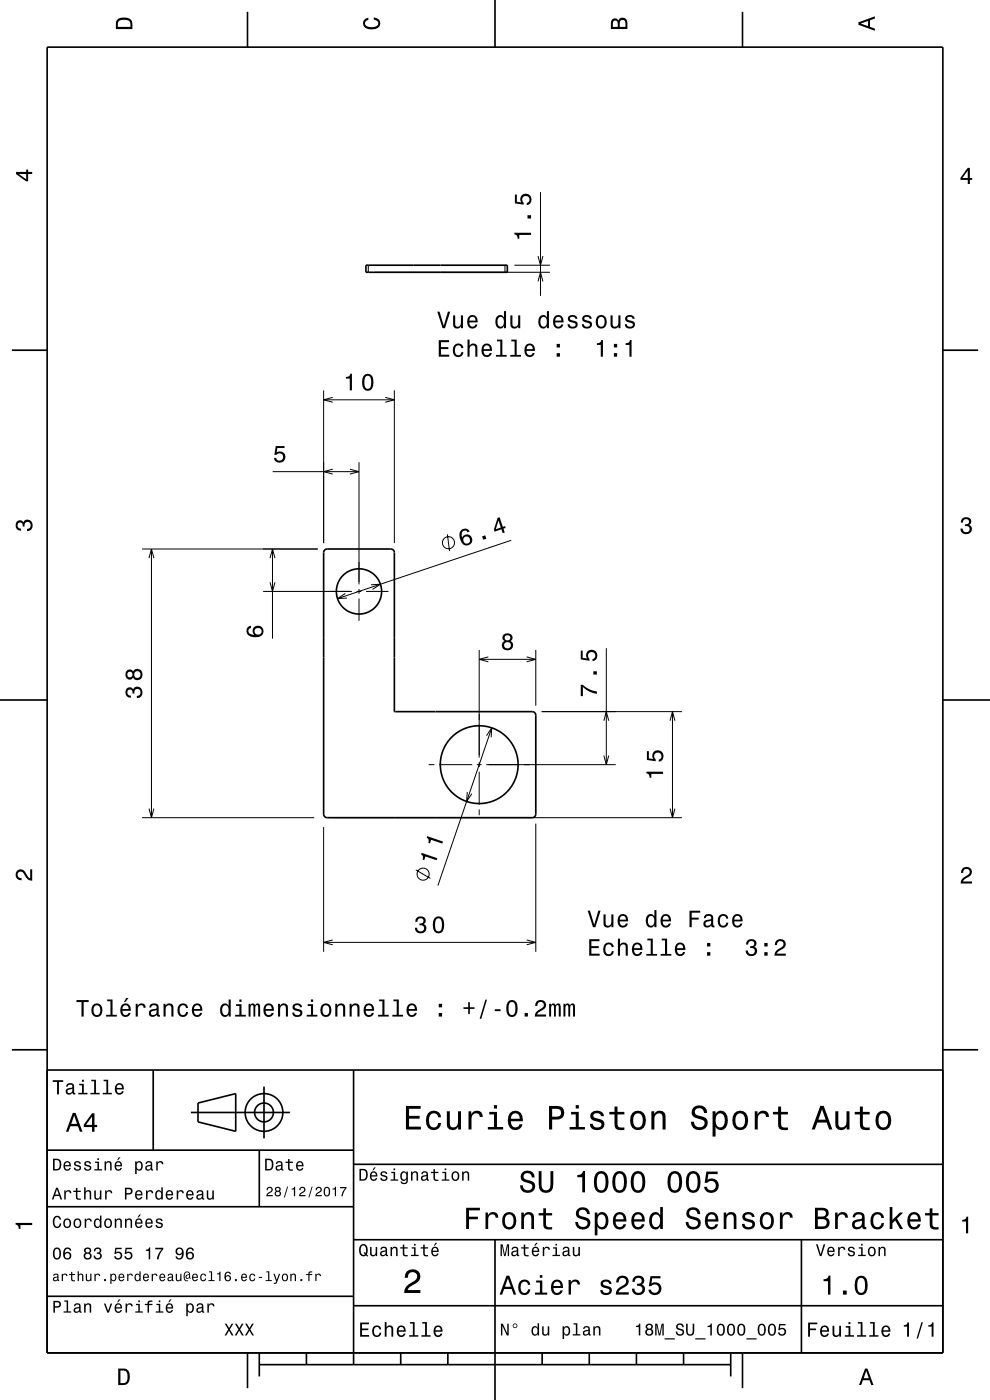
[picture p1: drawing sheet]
<svg xmlns="http://www.w3.org/2000/svg" width="210mm" height="297mm" viewBox="0 0 210 297" stroke-linecap="round" stroke-linejoin="round" font-family="sans-serif">
<g fill="none" stroke="#000" stroke-width=".21">
<path d="M78.1 56.3v1.5M79.6 57.8h37M107.1 56.3v1.5M109.1 56.3h7.5M114.1 54.3l.5 2 .6-2M114.1 59.7l.5-1.9 .6 1.9M114.6 40.8v22M68.7 82.8v32.4M68.7 84.8h15M70.6 84.3l-1.9 .5 1.9 .5M70.6 99.5l-1.9 .6 1.9 .5M74.2 99.5l2 .6-2 .5"/>
<path d="M76.2 98.1v25.9M81.7 84.3l2 .5-2 .5M83.7 82.8v32.4M30.1 116.5h37.3M31.6 118.4l.5-1.9 .5 1.9M32.1 116.5v57M57.3 118.4l.5-1.9 .5 1.9M57.8 116.5v19M57.8 100.1h18.4M94.9 113.4l.5 3.5M108.5 114.6l-36.9 12.4M55.8 125.5h18.9"/>
<path d="M57.3 123.5l.5 2 .5-2M73.3 125.9l-1.7 1.1 2-.1M75.6 125.5h1M76.2 125v1M76.2 127v4.7M77.6 125.5h4.8M78.7 124.1l2-.2-1.7 1.1M101.6 137.9v22.8M101.6 139.9h12.1M103.6 139.4l-2 .5 2 .5M111.7 139.4l2 .5-2 .5M113.7 137.9v11.8"/>
<path d="M128.6 137.5v24.7M101.6 151.5v1.2M103.2 156.1l1.1-1.7-.1 2M104.3 154.4l-11.4 33.5M114.9 151h29.7M128.1 152.9l.5-1.9 .5 1.9M142.1 152.9l.5-1.9 .6 1.9M142.6 151v22.5M30.1 173.5h36.6M31.6 171.5l.5 2 .5-2M68.7 175.5v26.4M70.7 173.5h73.9"/>
<path d="M90.9 162.2h1.2M93.2 162.2h7M99.1 168l-.1 2 1.1-1.6M101.1 162.2h1.1M101.6 161.7v1M101.6 163.7v7M101.6 171.7v1.2M103.1 162.2h27.5M111.1 162.2h1.3M113.7 174.7v27.2M128.1 160.3l.5 1.9 .5-1.9M142.1 171.5l.5 2 .6-2"/>
<path d="M68.7 199.9h45M70.6 199.4l-1.9 .5 1.9 .5M88.2 184.5l3.1 1.8M111.7 199.4l2 .5-2 .5"/>
<circle cx="95.1" cy="115.1" r="1.28"/>
<circle cx="89.8" cy="185.4" r="1.28"/>
</g>
<g fill="none" stroke="#000" stroke-width=".35">
<path d="M10 10h190v277h-190zM52.5 2.5v7.5M105 0v10M157.5 2.5v7.5M77.6 56.3h30v1.5h-30zM2.5 74.3h7.5M200 74.3h7.5M68.9 116.6l.5-.1h13.5l.4 .1 .3 .4 .1 34h29.2l.6 .3 .2 .4v21l-.3 .6-.5 .2h-43.5l-.6-.3-.1-.5v-55.5zM0 148.5h10M200 148.5h10M2.5 222.7h7.5M10 227h190"/>
<path d="M32.5 227v17M40.5 236h21M42 234l8-2v8l-8-2zM56 230.5v11M75 227v62.5M200 222.7h7.5M10 244h65M10 256h65M55 244v12M75 247h125M10 275h65M75 277h125"/>
<path d="M75 263h125M105 263v34M170 263v24M52.5 287v7.5M55 289.5h100M55 287v5M65 287v2.5M85 287v2.5M95 287v2.5M115 287v2.5M125 287v2.5M135 287v2.5"/>
<path d="M145 287v2.5M155 287v5M157.5 287v7.5"/>
<circle cx="76.1" cy="125.5" r="4.8"/>
<circle cx="101.6" cy="162.2" r="8.3"/>
<circle cx="56" cy="236" r="2"/>
<circle cx="56" cy="236" r="4"/>
</g>
<g fill="#000">
<path d="M25 4a2.2 2.2 0 0 0-.4 2.2h3.5v-1.2a1.42 1.42 0 0 0-1.8-1.3zM25.3 4.4a2.13 2.13 0 0 1 2.3 .3l.1 1h-2.7l.1-1z" fill-rule="evenodd"/>
<path d="M77.3 4.2l.8-.4v.4a.7 .7 0 0 0-.7 .5 .7 .7 0 0 0 .4 .8 1.7 1.7 0 0 0 2.5-.5 .9 .9 0 0 0-1-.8v-.5a1.24 1.24 0 0 1 1.4 1.1 1.24 1.24 0 0 1-1.1 1.4 2.22 2.22 0 0 1-2.5-.7l-.1-.5z" fill-rule="evenodd"/>
<path d="M129.8 4.2l-.2 .7v1.3h3.5v-1.4a.98 .98 0 0 0-.8-1 .98 .98 0 0 0-1.1 .6 .83 .83 0 0 0-1.4-.2zM130.1 4.5a.54 .54 0 0 1 .7-.1 .54 .54 0 0 1 .2 .6v.7h-1zM131.6 4.4a.62 .62 0 0 1 .7-.1 .62 .62 0 0 1 .4 .6v.8h-1.2z" fill-rule="evenodd"/>
<path d="M182.1 4.7v.6l3.5 1.2v-.4l-1-.4v-1.4l1-.4v-.4zM182.6 5l1.5-.5v1z" fill-rule="evenodd"/>
<path d="M3.4 36.5v.4l2.1 1.6h.5v-1.6h.8v-.4h-.8v-.5h-.4v.5zM4 36.9h1.6v1.1z" fill-rule="evenodd"/>
<path d="M205.3 35.6l-1.6 2.1v.5h1.6v.8h.4v-.8h.5v-.4h-.5v-2.2zM205.3 36.2v1.6h-1.1z" fill-rule="evenodd"/>
<path d="M109.1 49.4v.3a.77 .77 0 0 1 .7 1h.4v-.9h2.4v-.4zM111.9 45.7v.7h.7v-.7zM109.2 41.3v1.8l1.9 .3v-.4a.79 .79 0 0 1-.2-1.1 .79 .79 0 0 1 1.2-.1 .79 .79 0 0 1-.1 1.2l-.3 .1v.4a1.21 1.21 0 0 0 1.1-1.5 1.21 1.21 0 0 0-1.7-.8 1.21 1.21 0 0 0-.5 1.7l-1-.1v-1.5z" fill-rule="evenodd"/>
<path d="M93.1 72.2v3.5h2.2v-.5h-1.8v-1.1h1.6v-.5h-1.6v-1h1.8v-.4zM96.4 73.2a1.53 1.53 0 0 0 .8 2.6 1.07 1.07 0 0 0 1.1-1.1h-.4a.67 .67 0 0 1-.7 .7 .67 .67 0 0 1-.7-.6 1.11 1.11 0 0 1 .7-1.5 .6 .6 0 0 1 .7 .6h.4a1.09 1.09 0 0 0-.8-1 1.09 1.09 0 0 0-1.1 .3zM99.2 72v3.7h.4v-1.6a.64 .64 0 0 1 .4-.8 .64 .64 0 0 1 .8 .4v2h.5v-1.8a.88 .88 0 0 0-.6-1 .88 .88 0 0 0-1.1 .5v-1.4zM102.4 73.2a1.54 1.54 0 0 0 .8 2.6 1.06 1.06 0 0 0 1.1-.9h-.4l-.2 .3-.4 .2a.76 .76 0 0 1-.7-1h1.8a1.16 1.16 0 0 0-.5-1.3 1.16 1.16 0 0 0-1.5 .1zM102.8 73.5a.66 .66 0 0 1 .8-.2 .66 .66 0 0 1 .3 .8h-1.3zM105.4 72v.4h.7v2.9h-.9v.4h2.3v-.4h-.9v-3.3zM108.5 72v.4h.7v2.9h-1v.4h2.3v-.4h-.9v-3.3zM111.5 73.2a1.54 1.54 0 0 0 .8 2.6 1.05 1.05 0 0 0 1.1-.9h-.4l-.2 .3-.4 .2a.76 .76 0 0 1-.7-1h1.8a1.16 1.16 0 0 0-.5-1.3 1.16 1.16 0 0 0-1.5 .1zM111.9 73.5a.66 .66 0 0 1 .8-.2 .66 .66 0 0 1 .3 .8h-1.3zM118.1 74.9v.8h.7v-.8zM118.1 73v.7h.7v-.7z" fill-rule="evenodd"/>
<path d="M92.8 66.1l1.1 3.5h.5l1.1-3.5h-.5l-.9 3-.9-3zM96.1 66.9v1.8a.89 .89 0 0 0 .6 1 .89 .89 0 0 0 1.1-.5v.4h.4v-2.7h-.4v1.6a.65 .65 0 0 1-.4 .7 .65 .65 0 0 1-.8-.3v-2zM99.4 67.2a1.55 1.55 0 0 0 .8 2.5 1.06 1.06 0 0 0 1.1-.9h-.5l-.2 .4-.4 .1a.76 .76 0 0 1-.6-.9h1.7a1.17 1.17 0 0 0-.5-1.4 1.17 1.17 0 0 0-1.4 .2zM99.7 67.4a.66 .66 0 0 1 .8-.1 .66 .66 0 0 1 .4 .7h-1.3zM105.4 67.2a1.57 1.57 0 0 0 .7 2.5l.5-.1 .3-.4v.4h.4v-3.6h-.4v1.3a.89 .89 0 0 0-1.5-.1zM105.7 67.5a.62 .62 0 0 1 .7-.3 .62 .62 0 0 1 .4 .6 1.12 1.12 0 0 1-.6 1.5 1.19 1.19 0 0 1-.5-1.8zM108.3 66.9v1.8a.89 .89 0 0 0 .6 1 .89 .89 0 0 0 1-.5v.4h.5v-2.7h-.5v1.6a.64 .64 0 0 1-.4 .7 .64 .64 0 0 1-.8-.3v-2zM114.5 67.2a1.58 1.58 0 0 0 .7 2.5l.5-.1 .3-.4v.4h.5v-3.6h-.5v1.3a.9 .9 0 0 0-1.5-.1zM114.8 67.5a.62 .62 0 0 1 .7-.3 .62 .62 0 0 1 .5 .6 1.12 1.12 0 0 1-.7 1.5 1.19 1.19 0 0 1-.5-1.8zM117.6 67.2a1.54 1.54 0 0 0 .8 2.5 1.06 1.06 0 0 0 1.1-.9h-.4l-.3 .4-.3 .1a.76 .76 0 0 1-.7-.9h1.7a1.17 1.17 0 0 0-.4-1.4 1.17 1.17 0 0 0-1.5 .2zM118 67.4a.66 .66 0 0 1 .8-.1 .66 .66 0 0 1 .3 .7h-1.3zM120.7 67a.76 .76 0 0 0-.2 .9 .76 .76 0 0 0 .7 .5l.9 .3a.63 .63 0 0 1-.6 .7 .63 .63 0 0 1-.7-.6h-.4a1.07 1.07 0 0 0 1.2 .9 1.07 1.07 0 0 0 .9-1.2l-.4-.4-1.1-.3a.54 .54 0 0 1 .4-.7 .54 .54 0 0 1 .6 .5h.5a1.03 1.03 0 0 0-.7-.8 1.03 1.03 0 0 0-1.1 .2zM123.7 67a.76 .76 0 0 0-.2 .9 .76 .76 0 0 0 .7 .5l.9 .3a.63 .63 0 0 1-.6 .7 .63 .63 0 0 1-.7-.6h-.4a1.07 1.07 0 0 0 1.2 .9 1.07 1.07 0 0 0 .9-1.2l-.4-.4-1.1-.3a.54 .54 0 0 1 .4-.7 .54 .54 0 0 1 .7 .5h.4a1.03 1.03 0 0 0-.7-.8 1.03 1.03 0 0 0-1.1 .2zM126.7 67.2a1.53 1.53 0 0 0 .8 2.5 1.48 1.48 0 0 0 1.2-1.4 1.48 1.48 0 0 0-1.2-1.5l-.5 .1zM127 67.5a.67 .67 0 0 1 .7-.3 .67 .67 0 0 1 .5 .6 1.11 1.11 0 0 1-.7 1.5 1.17 1.17 0 0 1-.5-1.8zM129.5 66.9v1.8a.89 .89 0 0 0 .6 1 .89 .89 0 0 0 1.1-.5v.4h.4v-2.7h-.4v1.6a.65 .65 0 0 1-.4 .7 .65 .65 0 0 1-.8-.3v-2zM132.8 67a.76 .76 0 0 0-.2 .9 .76 .76 0 0 0 .7 .5l.9 .3a.63 .63 0 0 1-.6 .7 .63 .63 0 0 1-.6-.6h-.5a1.07 1.07 0 0 0 1.2 .9 1.07 1.07 0 0 0 .9-1.2l-.4-.4-1.1-.3a.54 .54 0 0 1 .5-.7 .54 .54 0 0 1 .6 .5h.4a1.03 1.03 0 0 0-.7-.8 1.03 1.03 0 0 0-1.1 .2z" fill-rule="evenodd"/>
<path d="M126.6 72.8v.4h.8v2.5h.5v-3.6h-.3a.77 .77 0 0 1-1 .7zM130.2 74.9v.8h.7v-.8zM130.2 73v.7h.7v-.7zM132.7 72.8v.4h.8v2.5h.5v-3.6h-.4a.77 .77 0 0 1-.9 .7z" fill-rule="evenodd"/>
<path d="M58.5 94.6h1.9v.4h-1.6l-.1 1a1.21 1.21 0 0 1 1.7 .6 1.21 1.21 0 0 1-.8 1.6 1.21 1.21 0 0 1-1.5-1.1h.5a.79 .79 0 0 0 1 .5 .79 .79 0 0 0 .4-1 .79 .79 0 0 0-1.1-.3l-.3 .2h-.4z" fill-rule="evenodd"/>
<path d="M73.4 80v.3h.8v2.5h.5v-3.5h-.4a.77 .77 0 0 1-.9 .7zM77.1 79.8a2.68 2.68 0 0 0 .4 3 1.14 1.14 0 0 0 1.6-.9 2.3 2.3 0 0 0-.6-2.5l-.5-.1-.5 .1zM77.7 79.8h.7a2.38 2.38 0 0 1 0 2.6h-.7a2.38 2.38 0 0 1 0-2.6z" fill-rule="evenodd"/>
<path d="M3.6 110.6a.86 .86 0 0 1 1.4 .2 1.06 1.06 0 0 1 1.2-.5 1.06 1.06 0 0 1 .7 1.2 1.1 1.1 0 0 1-1.2 1.2v-.5a.71 .71 0 0 0 .8-1 .71 .71 0 0 0-1.3-.1v.6h-.4a.61 .61 0 0 0-.3-.8 .61 .61 0 0 0-.8 .3 .61 .61 0 0 0 .2 .8l.6 .1v.5a1.15 1.15 0 0 1-1.2-.7 1.15 1.15 0 0 1 .3-1.3z" fill-rule="evenodd"/>
<path d="M97.8 112.5a2.24 2.24 0 0 0 1 3.2 1.16 1.16 0 0 0 1.4-.8 1.16 1.16 0 0 0-.7-1.4 1.16 1.16 0 0 0-1.5 .6 1.02 1.02 0 0 1 .4-1.5 .58 .58 0 0 1 .8 .3l.4-.1a1.1 1.1 0 0 0-1.8-.3zM98.2 114.6a.75 .75 0 0 1 1.5 0 .75 .75 0 0 1-1.5 0zM102.3 113.8l.2 .7 .7-.2-.3-.7zM105.5 109.9l-.7 2.5 .1 .4 1.5-.5 .2 .8 .5-.1-.3-.9 .5-.1-.2-.4-.4 .2-.7-2.1zM105.7 110.4l.5 1.5-1 .4z" fill-rule="evenodd"/>
<path d="M204.1 110a1.08 1.08 0 0 1 1.4-.2 1.08 1.08 0 0 1 .4 1.3l-.3 .3a1.06 1.06 0 0 1 .5 1.2 1.06 1.06 0 0 1-1.2 .7 1.1 1.1 0 0 1-1.2-1.2h.5a.71 .71 0 0 0 1 .8 .71 .71 0 0 0 .1-1.3h-.6v-.4a.61 .61 0 0 0 .8-.3 .61 .61 0 0 0-.2-.8 .61 .61 0 0 0-.9 .2l-.1 .6h-.5z" fill-rule="evenodd"/>
<path d="M52.5 133.1a1.33 1.33 0 0 0 0 1.4 1.33 1.33 0 0 0 1.3 .7 1.63 1.63 0 0 0 2.1-1.3 1.15 1.15 0 0 0-1.6-1.1 1.15 1.15 0 0 0-.3 1.9 1.02 1.02 0 0 1-1.3-.8 .58 .58 0 0 1 .5-.7v-.4zM54 134a.75 .75 0 0 1 1.5 0 .75 .75 0 0 1-1.5 0z" fill-rule="evenodd"/>
<path d="M106.9 134.6a.83 .83 0 0 0 .1 1.4 1.11 1.11 0 0 0-.4 1.5 1.11 1.11 0 0 0 1.6 .4 1.03 1.03 0 0 0 .7-.9 1.03 1.03 0 0 0-.6-1 .89 .89 0 0 0 .4-1.1 .89 .89 0 0 0-1-.5zM106.9 136.9a.71 .71 0 0 1 1.4 0 .71 .71 0 0 1-1.4 0zM107 135.3a.6 .6 0 0 1 1.2 0 .6 .6 0 0 1-1.2 0z" fill-rule="evenodd"/>
<path d="M26.9 146.1a1.17 1.17 0 0 0-.2 1.3 1.17 1.17 0 0 0 1.1 .6v-.4a.62 .62 0 0 1-.8-.4 .62 .62 0 0 1 .3-.8 .62 .62 0 0 1 .8 .3v.4h.4a.72 .72 0 0 1 .4-.9 .72 .72 0 0 1 1 .5 .72 .72 0 0 1-.5 .9h-.4v.5a1.18 1.18 0 0 0 1.2-1.5 1.18 1.18 0 0 0-1.8-.6l-.1 .2a.86 .86 0 0 0-1.4-.1zM26.9 142.3a1.06 1.06 0 0 0-.2 1.4 1.06 1.06 0 0 0 1.3 .4l.2-.4a1.11 1.11 0 0 0 1.6 .5 1.11 1.11 0 0 0 .3-1.6 1.03 1.03 0 0 0-.9-.7 1.03 1.03 0 0 0-1 .6l-.1-.2a.84 .84 0 0 0-1.2 0zM28.4 143.1a.75 .75 0 0 1 1.5 0 .75 .75 0 0 1-1.5 0zM27 143.1a.6 .6 0 0 1 1.2 0 .6 .6 0 0 1-1.2 0z" fill-rule="evenodd"/>
<path d="M123.2 145.3v2.4h.4v-1.9a5.2 5.2 0 0 0 3 1.4v-.5a5.3 5.3 0 0 1-3-1.4zM125.9 142.4v.7h.7v-.7zM123.2 138v1.9l1.8 .3v-.4a.79 .79 0 0 1-.1-1.2 .79 .79 0 0 1 1.1 0 .79 .79 0 0 1-.1 1.1l-.2 .1v.5a1.21 1.21 0 0 0 1.1-1.5 1.21 1.21 0 0 0-1.7-.8 1.21 1.21 0 0 0-.6 1.7l-.9-.1v-1.6z" fill-rule="evenodd"/>
<path d="M137.1 163.7v.4a.77 .77 0 0 1 .7 .9h.4v-.8h2.4v-.5zM137.2 159.3v1.9l1.9 .3v-.4a.8 .8 0 0 1-.3-1.2 .8 .8 0 0 1 1.3 0 .8 .8 0 0 1-.4 1.2v.5a1.21 1.21 0 0 0 1.1-1.5 1.21 1.21 0 0 0-1.7-.8 1.21 1.21 0 0 0-.5 1.7l-1-.1v-1.6z" fill-rule="evenodd"/>
<path d="M3.6 184.7a1.22 1.22 0 0 1 2 .8l.4 .5 .4 .3v-1.9h.4v2.4a1.8 1.8 0 0 1-1.7-1.4 .71 .71 0 0 0-.9-.5 .71 .71 0 0 0-.5 .9 .71 .71 0 0 0 .9 .5v.4a1.19 1.19 0 0 1-1.2-.6 1.19 1.19 0 0 1 .2-1.4z" fill-rule="evenodd"/>
<path d="M88.4 194.7l-.3 .9h.4a.62 .62 0 0 1 .4-.8 .62 .62 0 0 1 .8 .3 .62 .62 0 0 1-.2 .8h-.5v.4a.72 .72 0 0 1 .9 .4 .72 .72 0 0 1-.5 1 .72 .72 0 0 1-.9-.6v-.3h-.5a1.18 1.18 0 0 0 1.5 1.2 1.18 1.18 0 0 0 .6-1.8l-.2-.2a.9 .9 0 0 0 .3-1.1 .9 .9 0 0 0-1-.5zM92.1 194.9a2.68 2.68 0 0 0 .4 3 1.14 1.14 0 0 0 1.6-.9 2.31 2.31 0 0 0-.6-2.5l-.5-.1-.5 .1zM92.7 194.9h.7a2.38 2.38 0 0 1 0 2.6h-.7a2.38 2.38 0 0 1 0-2.6z" fill-rule="evenodd"/>
<path d="M89.4 180.9l-.1 .4a.78 .78 0 0 1 .3 1.1l.4 .1 .3-.8 2.3 .8 .2-.4zM90.6 177.4l-.1 .3a.76 .76 0 0 1 .4 1.1l.3 .1 .3-.7 2.3 .8 .2-.5z" fill-rule="evenodd"/>
<path d="M124.7 193.2l1.1 3.5h.5l1.1-3.5h-.5l-.9 3-.9-3zM128 194v1.8a.89 .89 0 0 0 .6 1 .89 .89 0 0 0 1.1-.5v.4h.4v-2.7h-.4v1.6a.64 .64 0 0 1-.4 .7 .64 .64 0 0 1-.8-.3v-2zM131.3 194.3a1.54 1.54 0 0 0 .8 2.5 1.05 1.05 0 0 0 1.1-.9h-.4l-.3 .4-.3 .1a.76 .76 0 0 1-.7-.9h1.7a1.16 1.16 0 0 0-.5-1.4 1.16 1.16 0 0 0-1.4 .2zM131.6 194.5a.66 .66 0 0 1 .8-.1 .66 .66 0 0 1 .4 .7h-1.3zM137.3 194.3a1.57 1.57 0 0 0 .7 2.5l.5-.1 .3-.4v.4h.5v-3.6h-.5v1.3a.89 .89 0 0 0-1.5-.1zM137.6 194.6a.62 .62 0 0 1 .7-.3 .62 .62 0 0 1 .5 .6 1.12 1.12 0 0 1-.7 1.5 1.18 1.18 0 0 1-.5-1.8zM140.4 194.3a1.54 1.54 0 0 0 .8 2.5 1.06 1.06 0 0 0 1.1-.9h-.4l-.3 .4-.3 .1a.76 .76 0 0 1-.7-.9h1.7a1.16 1.16 0 0 0-.4-1.4 1.16 1.16 0 0 0-1.5 .2zM140.8 194.5a.66 .66 0 0 1 .8-.1 .66 .66 0 0 1 .3 .7h-1.3zM146.3 193.2v3.5h.4v-1.6h1.5v-.4h-1.5v-1.1h1.8v-.4zM149.6 194.1l-.3 .7h.4a.55 .55 0 0 1 .7-.6 .55 .55 0 0 1 .4 .8l-.2 .1a1.14 1.14 0 0 0-1.4 .9 .73 .73 0 0 0 .8 .8l.5-.1 .4-.4 .1 .4h.6v-.3l-.3-.1v-1.6a1.02 1.02 0 0 0-.7-.8 1.02 1.02 0 0 0-1 .2zM149.7 195.6l1.1-.3a.77 .77 0 0 1-.2 .9 .77 .77 0 0 1-.8 .1zM152.5 194.3a1.53 1.53 0 0 0 .9 2.5 1.06 1.06 0 0 0 1.1-1.1h-.4a.67 .67 0 0 1-.7 .7 .67 .67 0 0 1-.7-.6 1.11 1.11 0 0 1 .7-1.5 .6 .6 0 0 1 .6 .6h.5a1.09 1.09 0 0 0-.8-1 1.09 1.09 0 0 0-1.2 .4zM155.6 194.3a1.54 1.54 0 0 0 .8 2.5 1.06 1.06 0 0 0 1.1-.9h-.5l-.2 .4-.4 .1a.76 .76 0 0 1-.7-.9h1.8a1.16 1.16 0 0 0-.5-1.4 1.16 1.16 0 0 0-1.4 .2zM155.9 194.5a.66 .66 0 0 1 .8-.1 .66 .66 0 0 1 .4 .7h-1.4z" fill-rule="evenodd"/>
<path d="M204.2 184.2a1.18 1.18 0 0 1 1.9 .3 1.18 1.18 0 0 1-1 1.7l-.5 .4-.3 .4h1.9v.4h-2.4a1.81 1.81 0 0 1 1.4-1.7 .71 .71 0 0 0 .5-.9 .71 .71 0 0 0-.9-.5 .71 .71 0 0 0-.5 .9h-.5z" fill-rule="evenodd"/>
<path d="M16.2 212.2v.4h1.1v3.1h.4v-3.1h1.1v-.4zM19.7 213.2a1.53 1.53 0 0 0 .9 2.6 1.48 1.48 0 0 0 1.1-1.5 1.48 1.48 0 0 0-1.1-1.4l-.5 .1zM20 213.5a.67 .67 0 0 1 .7-.2 .67 .67 0 0 1 .5 .5 1.11 1.11 0 0 1-.6 1.6 1.17 1.17 0 0 1-.6-1.9zM22.7 212v.4h.7v2.9h-.9v.4h2.3v-.4h-.9v-3.3zM26.8 211.7l-.5 .9h.3l.7-.9zM25.8 213.2a1.54 1.54 0 0 0 .8 2.6 1.06 1.06 0 0 0 1.1-.9h-.4l-.3 .3-.3 .2a.75 .75 0 0 1-.7-1h1.7a1.17 1.17 0 0 0-.4-1.3 1.17 1.17 0 0 0-1.5 .1zM26.2 213.5a.66 .66 0 0 1 .8-.2 .66 .66 0 0 1 .3 .8h-1.3zM28.8 212.9v2.8h.4v-1.6a.67 .67 0 0 1 .4-.8 .67 .67 0 0 1 .8 .3l.1 .2h.4a.89 .89 0 0 0-.7-.9 .89 .89 0 0 0-1 .5v-.5zM31.9 213.1l-.2 .6h.4a.55 .55 0 0 1 .7-.5 .55 .55 0 0 1 .3 .8h-.2a1 1 0 0 0-1 .2 1 1 0 0 0-.3 1.1 .94 .94 0 0 0 1.7 0l.1 .3 .5 .1v-.4h-.2v-.2v-1.4a1.02 1.02 0 0 0-.7-.8 1.02 1.02 0 0 0-1.1 .2zM32.1 214.6l1.1-.3a.77 .77 0 0 1-.2 .9 .77 .77 0 0 1-.9 0l-.1-.3zM34.7 212.9v2.8h.4v-1.6a.64 .64 0 0 1 .4-.8 .64 .64 0 0 1 .8 .4l.1 2h.4v-1.8a.89 .89 0 0 0-.6-1 .89 .89 0 0 0-1.1 .5v-.5zM38 213.2a1.53 1.53 0 0 0 .8 2.6 1.06 1.06 0 0 0 1.1-1.1h-.4a.67 .67 0 0 1-.7 .7 .67 .67 0 0 1-.7-.6 1.12 1.12 0 0 1 .7-1.6 .6 .6 0 0 1 .7 .6h.4a1.09 1.09 0 0 0-.8-.9 1.09 1.09 0 0 0-1.1 .3zM41 213.2a1.54 1.54 0 0 0 .8 2.6 1.06 1.06 0 0 0 1.1-.9h-.5l-.2 .3-.4 .2a.75 .75 0 0 1-.6-1h1.7a1.17 1.17 0 0 0-.5-1.3 1.17 1.17 0 0 0-1.4 .1zM41.3 213.5a.66 .66 0 0 1 .8-.2 .66 .66 0 0 1 .4 .8h-1.3zM47 213.2a1.57 1.57 0 0 0 .7 2.6l.5-.2 .3-.4v.5h.4v-3.7h-.4v1.4a.89 .89 0 0 0-1.5-.2zM47.3 213.5a.62 .62 0 0 1 .7-.2 .62 .62 0 0 1 .4 .5 1.11 1.11 0 0 1-.6 1.6 1.19 1.19 0 0 1-.5-1.9zM50.1 213v.4h.7v1.9h-.9v.4h2.2v-.4h-.9v-2.3zM50.8 212v.5h.4v-.5zM52.7 212.9v2.8h.4l.1-2.1 .3-.4 .2 .3 .1 2.2h.3v-1.9a.5 .5 0 0 1 .4-.6l.2 .2 .1 .4v1.9h.4v-1.9a.69 .69 0 0 0-.5-.9l-.6 .3-.2-.2-.3-.1-.5 .3v-.3zM56.2 213.2a1.54 1.54 0 0 0 .8 2.6 1.06 1.06 0 0 0 1.1-.9h-.5l-.2 .3-.4 .2a.75 .75 0 0 1-.7-1h1.8a1.17 1.17 0 0 0-.5-1.3 1.17 1.17 0 0 0-1.4 .1zM56.5 213.5a.66 .66 0 0 1 .8-.2 .66 .66 0 0 1 .3 .8h-1.3zM59 212.9v2.8h.4v-1.6a.63 .63 0 0 1 .4-.8 .63 .63 0 0 1 .8 .4v2h.5v-1.8a.89 .89 0 0 0-.6-1 .89 .89 0 0 0-1.1 .5v-.5zM62.3 213.1a.75 .75 0 0 0-.2 .8 .75 .75 0 0 0 .7 .5l.9 .4a.63 .63 0 0 1-.6 .6 .63 .63 0 0 1-.7-.6h-.4a1.07 1.07 0 0 0 1.2 .9 1.07 1.07 0 0 0 .9-1.2l-.4-.3-1.1-.3a.54 .54 0 0 1 .4-.7 .54 .54 0 0 1 .6 .5h.5a1.03 1.03 0 0 0-.7-.9 1.03 1.03 0 0 0-1.1 .3zM65.3 213v.4h.7v1.9h-.9v.4h2.2v-.4h-.9v-2.3zM66 212v.5h.4v-.5zM68.3 213.2a1.53 1.53 0 0 0 .8 2.6 1.48 1.48 0 0 0 1.2-1.5 1.48 1.48 0 0 0-1.2-1.4l-.5 .1zM68.6 213.5a.67 .67 0 0 1 .7-.2 .67 .67 0 0 1 .5 .5 1.11 1.11 0 0 1-.7 1.6 1.17 1.17 0 0 1-.5-1.9zM71.1 212.9v2.8h.5v-1.6a.63 .63 0 0 1 .4-.8 .63 .63 0 0 1 .8 .4v2h.4v-1.8a.89 .89 0 0 0-.6-1 .89 .89 0 0 0-1.1 .5v-.5zM74.2 212.9v2.8h.4v-1.6a.63 .63 0 0 1 .4-.8 .63 .63 0 0 1 .8 .4v2h.5v-1.8a.89 .89 0 0 0-.7-1 .89 .89 0 0 0-1 .5v-.5zM77.4 213.2a1.54 1.54 0 0 0 .8 2.6 1.05 1.05 0 0 0 1.1-.9h-.4l-.2 .3-.4 .2a.75 .75 0 0 1-.7-1h1.8a1.16 1.16 0 0 0-.5-1.3 1.16 1.16 0 0 0-1.5 .1zM77.8 213.5a.66 .66 0 0 1 .8-.2 .66 .66 0 0 1 .3 .8h-1.3zM80.4 212v.4h.7v2.9h-.9v.4h2.3v-.4h-.9v-3.3zM83.5 212v.4h.6v2.9h-.9v.4h2.3v-.4h-.9v-3.3zM86.5 213.2a1.54 1.54 0 0 0 .8 2.6 1.06 1.06 0 0 0 1.1-.9h-.4l-.2 .3-.4 .2a.75 .75 0 0 1-.7-1h1.8a1.17 1.17 0 0 0-.5-1.3 1.17 1.17 0 0 0-1.5 .1zM86.9 213.5a.66 .66 0 0 1 .8-.2 .66 .66 0 0 1 .3 .8h-1.3zM93.1 214.9v.8h.7v-.8zM93.1 212.9v.8h.7v-.8zM99.3 212.6v1.1h-1v.3h1v1.1h.4v-1.1h1v-.3h-1v-1.1zM103 212.1l-1.3 4h.4l1.2-4zM105 214.1v.4h1.2v-.4zM107.7 212.6a2.67 2.67 0 0 0 .4 3 1.14 1.14 0 0 0 1.6-.9 2.3 2.3 0 0 0-.6-2.5l-.5-.1-.5 .1zM108.3 212.6h.6a2.37 2.37 0 0 1 0 2.7h-.6a2.38 2.38 0 0 1 0-2.7zM111.3 214.9v.8h.7v-.8zM113.8 212.5l-.3 .9h.5a.7 .7 0 0 1 .5-.8 .7 .7 0 0 1 .8 .5 .7 .7 0 0 1-.4 .8 1.8 1.8 0 0 0-1.5 1.8h2.4v-.5h-1.9a2.23 2.23 0 0 1 1.5-1.1 1.13 1.13 0 0 0 .1-1.7 1.13 1.13 0 0 0-1.7 .1zM116.5 212.9v2.8h.4v-1.9l.2-.5h.3l.1 .2v2.2h.4v-2.1l.4-.4 .2 .2v.4v1.9h.4v-1.9a.69 .69 0 0 0-.5-.9l-.5 .3-.2-.2-.3-.1-.5 .3v-.3zM119.5 212.9v2.8h.4l.1-2.1 .1-.3h.3l.1 .2 .1 2.2h.3l.1-2.1 .3-.4 .2 .2 .1 .4v1.9h.4v-1.9a.69 .69 0 0 0-.6-.9l-.5 .3-.2-.2-.3-.1-.5 .3v-.3z" fill-rule="evenodd"/>
<path d="M125 199.2v3.5h2.2v-.4h-1.8v-1.2h1.6v-.4h-1.6v-1h1.8v-.5zM128.3 200.3a1.52 1.52 0 0 0 .8 2.5 1.05 1.05 0 0 0 1.1-1h-.4a.67 .67 0 0 1-.7 .6 .67 .67 0 0 1-.7-.6 1.12 1.12 0 0 1 .7-1.5 .6 .6 0 0 1 .7 .6h.4a1.09 1.09 0 0 0-.8-.9 1.09 1.09 0 0 0-1.1 .3zM131.1 199.1v3.6h.4v-1.5a.63 .63 0 0 1 .4-.8 .63 .63 0 0 1 .8 .4v1.9h.5v-1.7a.88 .88 0 0 0-.6-1 .88 .88 0 0 0-1.1 .4v-1.3zM134.3 200.3a1.54 1.54 0 0 0 .8 2.5 1.06 1.06 0 0 0 1.1-.8h-.4l-.2 .3-.4 .1a.76 .76 0 0 1-.7-.9h1.8a1.17 1.17 0 0 0-.5-1.3 1.17 1.17 0 0 0-1.5 .1zM134.7 200.5a.66 .66 0 0 1 .8-.1 .66 .66 0 0 1 .3 .7h-1.3zM137.3 199.1v.4h.7v2.9h-.9v.3h2.3v-.3h-.9v-3.3zM140.4 199.1v.4h.7v2.9h-1v.3h2.3v-.3h-.9v-3.3zM143.4 200.3a1.54 1.54 0 0 0 .8 2.5 1.06 1.06 0 0 0 1.1-.8h-.4l-.2 .3-.4 .1a.76 .76 0 0 1-.7-.9h1.8a1.17 1.17 0 0 0-.5-1.3 1.17 1.17 0 0 0-1.5 .1zM143.8 200.5a.66 .66 0 0 1 .8-.1 .66 .66 0 0 1 .3 .7h-1.3zM150 202v.7h.7v-.7zM150 200v.8h.7v-.8z" fill-rule="evenodd"/>
<path d="M158.6 199.5l-.4 .9h.5a.62 .62 0 0 1 .3-.8 .62 .62 0 0 1 .8 .3 .62 .62 0 0 1-.2 .8h-.5v.4a.72 .72 0 0 1 1 .5 .72 .72 0 0 1-.5 .9 .72 .72 0 0 1-.9-.5l-.1-.4h-.4a1.18 1.18 0 0 0 1.5 1.2 1.18 1.18 0 0 0 .6-1.8l-.3-.1a.9 .9 0 0 0 .4-1.1 .9 .9 0 0 0-1-.6zM162.1 202v.7h.7v-.7zM162.1 200v.8h.7v-.8zM164.7 199.5l-.3 .4v.6h.4a.7 .7 0 0 1 .5-.9 .7 .7 0 0 1 .9 .6 .7 .7 0 0 1-.5 .8 1.8 1.8 0 0 0-1.4 1.7h2.4v-.4h-1.9a2.2 2.2 0 0 1 1.5-1.1 1.13 1.13 0 0 0 .1-1.7 1.13 1.13 0 0 0-1.7 0z" fill-rule="evenodd"/>
<path d="M11.2 229.2v.3h.9v2.7h.4v-2.7h.9v-.3zM14.3 230l-.3 .5h.4a.47 .47 0 0 1 .6-.4 .47 .47 0 0 1 .3 .6l-.2 .1a.84 .84 0 0 0-1 .2 .84 .84 0 0 0 0 1.1 .9 .9 0 0 0 1.3-.2l.1 .2 .5 .1v-.3l-.3-.1v-.1v-1.2a.87 .87 0 0 0-.6-.7 .87 .87 0 0 0-.8 .2zM14.4 231.3l.9-.3a.66 .66 0 0 1-.1 .7 .66 .66 0 0 1-.8 .1zM16.8 229.9v.3h.6v1.6h-.8v.4h2v-.4h-.8v-1.9zM17.4 229.1v.4h.4v-.4zM19.4 229.1v.3h.6v2.4h-.8v.4h1.9v-.4h-.7v-2.7zM22 229.1v.3h.6v2.4h-.8v.4h1.9v-.4h-.7v-2.7zM24.6 230.1a1.32 1.32 0 0 0 .7 2.1 .9 .9 0 0 0 .9-.7h-.3l-.2 .3-.4 .1a.65 .65 0 0 1-.5-.8h1.5a1 1 0 0 0-.4-1.2 1 1 0 0 0-1.3 .2zM24.9 230.3a.57 .57 0 0 1 .7-.1 .57 .57 0 0 1 .3 .6h-1.1z" fill-rule="evenodd"/>
<path d="M86.1 234.6v5h3.2v-.6h-2.5v-1.7h2.2v-.6h-2.2v-1.5h2.4v-.6zM90.8 236.2a2.6 2.6 0 0 0 .5 3.4 1.59 1.59 0 0 0 2.3-1.4h-.6a.95 .95 0 0 1-.9 1 .95 .95 0 0 1-1-.9 1.59 1.59 0 0 1 .9-2.1 .86 .86 0 0 1 .9 .8h.7a1.56 1.56 0 0 0-1.1-1.3 1.56 1.56 0 0 0-1.7 .5zM94.8 235.8v2.5a1.27 1.27 0 0 0 .9 1.4 1.27 1.27 0 0 0 1.5-.7v.6h.6v-3.8h-.6v2.2a.92 .92 0 0 1-.6 1.1 .92 .92 0 0 1-1.2-.4v-2.9zM99.4 235.8v3.8h.6v-2.2a.95 .95 0 0 1 .5-1.1 .95 .95 0 0 1 1.2 .3l.1 .4h.6a1.28 1.28 0 0 0-1-1.4 1.28 1.28 0 0 0-1.4 .8v-.6zM103.8 235.9v.5h1v2.7h-1.3v.5h3.2v-.5h-1.3v-3.2zM104.8 234.4v.8h.6v-.8zM108.1 236.2a2.63 2.63 0 0 0 .5 3.4 1.58 1.58 0 0 0 2.2-1.1h-.6l-.3 .5-.5 .2a1.08 1.08 0 0 1-1-1.3h2.5a1.66 1.66 0 0 0-.7-2 1.66 1.66 0 0 0-2.1 .3zM108.6 236.5a.94 .94 0 0 1 1.2-.2 .94 .94 0 0 1 .5 1h-1.9zM116.5 234.6v5h.6v-2.1h.8a1.47 1.47 0 0 0 1.8-1.2 1.47 1.47 0 0 0-1.5-1.7zM117.1 235.2a1.6 1.6 0 0 1 1.8 .5 .86 .86 0 0 1 0 .9 .86 .86 0 0 1-.9 .3h-.9zM121.1 235.9v.5h1v2.7h-1.3v.5h3.3v-.5h-1.3v-3.2zM122.1 234.4v.8h.7v-.8zM125.6 235.9a1.08 1.08 0 0 0-.3 1.2 1.08 1.08 0 0 0 1 .7l1.1 .4a.57 .57 0 0 1 .2 .6 .57 .57 0 0 1-.5 .4 .96 .96 0 0 1-1.4-.8h-.6a1.6 1.6 0 0 0 1.3 1.4 1.6 1.6 0 0 0 1.7-.8 1.13 1.13 0 0 0-1-1.6l-1.1-.3-.2-.4a.87 .87 0 0 1 .9-.5 .87 .87 0 0 1 .8 .6h.6a1.4 1.4 0 0 0-2.1-1.1zM130.4 234.7v1.2h-1.1v.5h1.1v2.6l.2 .4 .4 .3h1.4v-.5a.98 .98 0 0 1-1.4-.5v-2.3h1.4v-.5h-1.4v-1.2zM134.1 236.2a2.56 2.56 0 0 0 .5 3.4 1.72 1.72 0 0 0 1.8-.2 1.72 1.72 0 0 0 .6-1.7 1.7 1.7 0 0 0-.9-1.9 1.7 1.7 0 0 0-2 .4zM134.6 236.6a.96 .96 0 0 1 1-.4 .96 .96 0 0 1 .7 .8 1.59 1.59 0 0 1-1 2.2 1.19 1.19 0 0 1-1-1.5zM138.2 235.8v3.8h.6v-2.2a.97 .97 0 0 1 .5-1.1 .97 .97 0 0 1 1.1 .1l.1 .8v2.4h.7v-2.5a1.27 1.27 0 0 0-.9-1.4 1.27 1.27 0 0 0-1.5 .6v-.5zM147.1 234.9a1.38 1.38 0 0 0-.3 1.5 1.38 1.38 0 0 0 1.3 .9 1.26 1.26 0 0 1 1.4 .9 1.15 1.15 0 0 1-1.3 .9 1.15 1.15 0 0 1-1-1.1h-.7a1.8 1.8 0 0 0 1.7 1.8 1.8 1.8 0 0 0 1.9-1.6 1.45 1.45 0 0 0-1.5-1.4 1.02 1.02 0 0 1-1.2-.9 .99 .99 0 0 1 1.1-.8 .99 .99 0 0 1 .8 1h.7a1.67 1.67 0 0 0-1-1.6 1.67 1.67 0 0 0-1.9 .4zM151.2 235.8v5.3h.6v-2.1a1.32 1.32 0 0 0 1.4 .7 1.32 1.32 0 0 0 1.1-1.1 2.43 2.43 0 0 0-.8-2.8 1.22 1.22 0 0 0-1.7 .5v-.5zM152.1 236.6a.89 .89 0 0 1 .9-.4 .89 .89 0 0 1 .7 .8 1.61 1.61 0 0 1-.9 2.2 1.19 1.19 0 0 1-1-1.5zM155.8 236.2a2.56 2.56 0 0 0 .5 3.4 1.72 1.72 0 0 0 1.8-.2 1.72 1.72 0 0 0 .6-1.7 1.7 1.7 0 0 0-.9-1.9 1.7 1.7 0 0 0-2 .4zM156.3 236.6a.96 .96 0 0 1 1-.4 .96 .96 0 0 1 .7 .8 1.59 1.59 0 0 1-1 2.2 1.19 1.19 0 0 1-1-1.5zM160.1 235.8v3.8h.6v-2.2a.95 .95 0 0 1 .5-1.1 .95 .95 0 0 1 1.2 .3l.1 .4h.6a1.28 1.28 0 0 0-1-1.4 1.28 1.28 0 0 0-1.4 .8v-.6zM165.1 234.7v1.2h-1.1v.5h1.1v2.6l.2 .4 .4 .3h1.4v-.5a.97 .97 0 0 1-1.4-.5v-2.3h1.4v-.5h-1.4v-1.2zM174 234.6l-1.8 5h.6l.6-1.5h2l.5 1.5h.7l-1.9-5zM174.4 235.3l.7 2.2h-1.5zM177.2 235.8v2.5a1.27 1.27 0 0 0 .9 1.4 1.27 1.27 0 0 0 1.5-.7v.6h.6v-3.8h-.6v2.2a.92 .92 0 0 1-.6 1.1 .92 .92 0 0 1-1.1-.4l-.1-2.9zM182.4 234.7v1.2h-1.1v.5h1.1v2.6l.2 .4 .4 .3h1.5v-.5a.97 .97 0 0 1-1.4-.5l-.1-2.3h1.5v-.5h-1.5v-1.2zM186.1 236.2a2.56 2.56 0 0 0 .6 3.4 1.72 1.72 0 0 0 1.8-.2 1.72 1.72 0 0 0 .6-1.7 1.7 1.7 0 0 0-.9-1.9 1.7 1.7 0 0 0-2.1 .4zM186.6 236.6a.96 .96 0 0 1 1-.4 .96 .96 0 0 1 .7 .8 1.59 1.59 0 0 1-.9 2.2 1.19 1.19 0 0 1-1.1-1.5z" fill-rule="evenodd"/>
<path d="M3.3 259.4h3.5v.5h-2.5v.8h-.3a.77 .77 0 0 0-.7-.9z" fill-rule="evenodd"/>
<path d="M11.9 252l-.9 2.5h.3l.3-.8h1l.2 .8h.4l-.9-2.5zM12.1 252.3l.4 1.1h-.8zM13.6 252.5v2h.3v-1.1a.47 .47 0 0 1 .3-.6 .47 .47 0 0 1 .6 .2v.1h.3a.64 .64 0 0 0-.5-.6 .64 .64 0 0 0-.7 .4v-.4zM16.1 252v.6h-.5v.3h.5v1.3a.75 .75 0 0 0 1 .3v-.3a.48 .48 0 0 1-.7-.2v-1.1h.7v-.3h-.7v-.6zM17.8 251.9v2.6h.4v-1.1a.45 .45 0 0 1 .3-.7 .45 .45 0 0 1 .5 .6v1.2h.3v-1.3a.63 .63 0 0 0-.4-.7 .63 .63 0 0 0-.7 .3v-.9zM20 252.5v1.3a.63 .63 0 0 0 .4 .7 .63 .63 0 0 0 .8-.3v.3h.3v-2h-.3v1.2a.46 .46 0 0 1-.3 .5 .46 .46 0 0 1-.6-.2v-1.5zM22.3 252.5v2h.3v-1.1a.47 .47 0 0 1 .3-.6 .47 .47 0 0 1 .6 .2v.1h.3a.64 .64 0 0 0-.5-.6 .64 .64 0 0 0-.7 .4v-.4zM26.5 252v2.5h.3v-1.1a.96 .96 0 0 0 1.3-.7 .67 .67 0 0 0-.7-.7zM26.8 252.3h.5a.43 .43 0 0 1 .5 .4 .43 .43 0 0 1-.5 .4h-.5zM28.9 252.7a1.04 1.04 0 0 0-.2 1.2 1.04 1.04 0 0 0 1 .6l.5-.6h-.3l-.4 .4a.54 .54 0 0 1-.5-.7h1.2a.83 .83 0 0 0-.3-1 .83 .83 0 0 0-1 .1zM29.1 252.9l.1-.1a.48 .48 0 0 1 .5 .1 .48 .48 0 0 1 .2 .4h-.9zM31 252.5v2h.3v-1.1a.47 .47 0 0 1 .2-.6 .47 .47 0 0 1 .6 .2l.1 .1h.3a.64 .64 0 0 0-.5-.6 .64 .64 0 0 0-.7 .4v-.4zM33.1 252.7a1.06 1.06 0 0 0-.2 1.1 1.06 1.06 0 0 0 .9 .7l.4-.3v.3h.3v-2.6h-.3v.9a.63 .63 0 0 0-1.1-.1zM33.4 252.9a.44 .44 0 0 1 .5-.1 .44 .44 0 0 1 .3 .4 .65 .65 0 0 1 0 .7 .65 .65 0 0 1-.7 .3l-.2-.4zM35.4 252.7a1.04 1.04 0 0 0-.2 1.2 1.04 1.04 0 0 0 1 .6l.5-.6h-.3l-.4 .4a.54 .54 0 0 1-.5-.7h1.2a.83 .83 0 0 0-.3-1 .83 .83 0 0 0-1 .1zM35.6 252.9l.2-.1a.47 .47 0 0 1 .5 .1 .47 .47 0 0 1 .1 .4h-.9zM37.5 252.5v2h.3v-1.1a.47 .47 0 0 1 .3-.6 .47 .47 0 0 1 .5 .2l.1 .1h.3a.64 .64 0 0 0-.5-.6 .64 .64 0 0 0-.7 .4v-.4zM39.7 252.7a1.04 1.04 0 0 0-.2 1.2 1.04 1.04 0 0 0 1 .6l.5-.6h-.3l-.4 .4a.54 .54 0 0 1-.5-.7h1.3a.83 .83 0 0 0-.4-1 .83 .83 0 0 0-1 .1zM39.9 252.9l.2-.1a.48 .48 0 0 1 .5 .1 .48 .48 0 0 1 .1 .4h-.9zM41.9 252.6l-.2 .5h.3a.39 .39 0 0 1 .5-.4 .39 .39 0 0 1 .2 .6h-.1a.65 .65 0 0 0-.9 .4 .65 .65 0 0 0 .5 .8l.6-.3 .1 .2 .4 .1v-.3h-.2v-1.1a.73 .73 0 0 0-.5-.6 .73 .73 0 0 0-.7 .1zM42 253.7l.8-.2a.55 .55 0 0 1-.1 .6 .55 .55 0 0 1-.7 .1zM43.9 252.5v1.3a.63 .63 0 0 0 .4 .7 .63 .63 0 0 0 .8-.3v.3h.3v-2h-.4v1.2a.46 .46 0 0 1-.2 .5 .46 .46 0 0 1-.6-.2v-1.5z" fill-rule="evenodd"/>
<path d="M11.3 245.8v2.5h.8a1.37 1.37 0 0 0 .7-2.2 1.56 1.56 0 0 0-1.5-.3zM11.6 246.1a.98 .98 0 0 1 1.1 .7 .98 .98 0 0 1-.6 1.2h-.5zM13.7 246.6a1.04 1.04 0 0 0-.2 1.2 1.04 1.04 0 0 0 1 .5l.5-.5h-.3l-.4 .3a.54 .54 0 0 1-.5-.7h1.3a.83 .83 0 0 0-.4-.9 .83 .83 0 0 0-1 .1zM13.9 246.7l.2-.1a.48 .48 0 0 1 .5 .1 .48 .48 0 0 1 .1 .5h-.9zM15.9 246.5l-.2 .1a.68 .68 0 0 0 .9 .9l.2 .1a.43 .43 0 0 1-.4 .5 .43 .43 0 0 1-.4-.4h-.3a.74 .74 0 0 0 .9 .7 .74 .74 0 0 0 .5-1l-1-.4a.38 .38 0 0 1 .3-.5 .38 .38 0 0 1 .4 .4h.3a.77 .77 0 0 0-1.2-.4zM18 246.5l-.1 .1a.68 .68 0 0 0 .9 .9l.2 .1a.43 .43 0 0 1-.4 .5 .43 .43 0 0 1-.5-.4h-.3a.74 .74 0 0 0 .9 .7 .74 .74 0 0 0 .5-1l-.9-.4a.38 .38 0 0 1 .3-.5 .38 .38 0 0 1 .4 .4h.3a.78 .78 0 0 0-1.3-.4zM20.2 246.4v.3h.5v1.3h-.7v.3h1.6v-.3h-.6v-1.6zM20.7 245.7v.4h.3v-.4zM22.2 246.4v1.9h.3v-1.1a.45 .45 0 0 1 .4-.6 .45 .45 0 0 1 .5 .5v1.2h.3v-1.3a.63 .63 0 0 0-.5-.7 .63 .63 0 0 0-.7 .4v-.3zM25.2 245.5l-.4 .6h.3l.5-.6zM24.5 246.6a1.04 1.04 0 0 0-.2 1.2 1.04 1.04 0 0 0 1.1 .5l.5-.5h-.4l-.4 .3a.54 .54 0 0 1-.5-.7h1.3a.83 .83 0 0 0-.4-.9 .83 .83 0 0 0-1 .1zM24.8 246.7l.1-.1a.48 .48 0 0 1 .5 .1 .48 .48 0 0 1 .2 .5h-1zM28.7 246.4v2.7h.3v-1.1a.66 .66 0 0 0 .7 .4 .66 .66 0 0 0 .5-.6 .91 .91 0 0 0 0-1.1 .91 .91 0 0 0-1-.3l-.2 .3v-.3zM29.1 246.8a.45 .45 0 0 1 .5-.2 .45 .45 0 0 1 .3 .4l.1 .3a.6 .6 0 0 1-.5 .8 .85 .85 0 0 1-.4-1.3zM31.1 246.5l-.2 .4h.3a.39 .39 0 0 1 .4-.3 .39 .39 0 0 1 .3 .5h-.1a.65 .65 0 0 0-1 .4 .65 .65 0 0 0 .6 .9l.6-.3 .1 .2h.4v-.2l-.2-.1v-1.1a.72 .72 0 0 0-.5-.6 .72 .72 0 0 0-.7 .2zM31.2 247.6l.8-.3a.55 .55 0 0 1-.2 .6 .55 .55 0 0 1-.6 .1zM33.1 246.4v1.9h.4v-1.1a.47 .47 0 0 1 .2-.6 .47 .47 0 0 1 .6 .2v.2h.4a.64 .64 0 0 0-.5-.7 .64 .64 0 0 0-.8 .4v-.3z" fill-rule="evenodd"/>
<path d="M11.4 258.2a1.45 1.45 0 0 0 .7 2.3 .94 .94 0 0 0 .9-1h-.3a.59 .59 0 0 1-.8 .7 1.3 1.3 0 0 1 .2-2l.3 .1 .2 .4h.4a.85 .85 0 0 0-.6-.8 .85 .85 0 0 0-1 .3zM13.6 258.7a1.04 1.04 0 0 0-.1 1.3 1.04 1.04 0 0 0 1.1 .5 1.04 1.04 0 0 0 .5-1.3 1.04 1.04 0 0 0-1.2-.7zM13.9 258.9a.48 .48 0 0 1 .5-.1 .48 .48 0 0 1 .3 .4 .66 .66 0 0 1 0 .7 .66 .66 0 0 1-.7 .3 .97 .97 0 0 1-.1-1.3zM15.8 258.7a1.04 1.04 0 0 0-.2 1.3 1.04 1.04 0 0 0 1.2 .5 1.04 1.04 0 0 0 .5-1.3 1.04 1.04 0 0 0-1.2-.7zM16 258.9a.48 .48 0 0 1 .6-.1 .48 .48 0 0 1 .3 .4 .66 .66 0 0 1 0 .7 .66 .66 0 0 1-.7 .3 .97 .97 0 0 1-.2-1.3zM18 258.5v2h.3v-1.1a.47 .47 0 0 1 .2-.6 .47 .47 0 0 1 .6 .2l.1 .1h.3a.64 .64 0 0 0-.5-.6 .64 .64 0 0 0-.7 .4v-.4zM20.1 258.7a1.07 1.07 0 0 0-.2 1.1 1.07 1.07 0 0 0 .9 .7l.4-.3v.3h.3v-2.6h-.3v.9a.64 .64 0 0 0-1.1-.1zM20.4 258.9a.44 .44 0 0 1 .4-.1 .44 .44 0 0 1 .4 .4 .65 .65 0 0 1 0 .7 .65 .65 0 0 1-.7 .3 .98 .98 0 0 1-.1-1.3zM22.3 258.7a1.04 1.04 0 0 0-.1 1.3 1.04 1.04 0 0 0 1.1 .5 1.04 1.04 0 0 0 .5-1.3 1.04 1.04 0 0 0-1.2-.7zM22.5 258.9a.48 .48 0 0 1 .6-.1 .48 .48 0 0 1 .3 .4 .66 .66 0 0 1 0 .7 .66 .66 0 0 1-.7 .3 .97 .97 0 0 1-.2-1.3zM24.3 258.5v2h.4v-1.1a.45 .45 0 0 1 .3-.7 .45 .45 0 0 1 .5 .6v1.2h.4v-1.3a.63 .63 0 0 0-.5-.7 .63 .63 0 0 0-.7 .3v-.3zM26.5 258.5v2h.3v-1.1a.45 .45 0 0 1 .4-.7 .45 .45 0 0 1 .5 .6v1.2h.3v-1.3a.63 .63 0 0 0-.4-.7 .63 .63 0 0 0-.8 .3v-.3zM29.5 257.7l-.3 .6h.2l.5-.6zM28.9 258.7a1.04 1.04 0 0 0-.2 1.2 1.04 1.04 0 0 0 1 .6l.5-.6h-.3l-.4 .4a.54 .54 0 0 1-.5-.7h1.2a.83 .83 0 0 0-.3-1 .83 .83 0 0 0-1 .1zM29.1 258.9l.1-.1a.48 .48 0 0 1 .5 .1 .48 .48 0 0 1 .2 .4h-.9zM31 258.7a1.04 1.04 0 0 0-.2 1.2 1.04 1.04 0 0 0 1.1 .6l.5-.6h-.3a.49 .49 0 0 1-.7 .3 .49 .49 0 0 1-.3-.6h1.3a.83 .83 0 0 0-.3-1 .83 .83 0 0 0-1.1 .1zM31.3 258.9l.1-.1a.48 .48 0 0 1 .5 .1 .48 .48 0 0 1 .2 .4h-1zM33.2 258.6l-.1 .2a.69 .69 0 0 0 .8 .9l.3 .1a.43 .43 0 0 1-.4 .5 .43 .43 0 0 1-.5-.4h-.3a.74 .74 0 0 0 .9 .7 .74 .74 0 0 0 .5-1.1l-1-.3a.38 .38 0 0 1 .3-.5 .38 .38 0 0 1 .5 .3h.3a.78 .78 0 0 0-1.3-.4z" fill-rule="evenodd"/>
<path d="M15.4 236.1l-1.4 4h.5l.4-1.2h1.6l.5 1.2h.5l-1.5-4zM15.7 236.7l.7 1.7h-1.3zM19.5 236.2l-1.7 2.4v.5h1.7v1h.5v-1h.6v-.5h-.6v-2.4zM19.5 236.9v1.7h-1.3z" fill-rule="evenodd"/>
<path d="M56.7 251.9l-.2 .6h.3a.4 .4 0 0 1 .3-.5 .4 .4 0 0 1 .5 .3 .4 .4 0 0 1-.3 .5l-.2 .1a.94 .94 0 0 0-.6 .9h1.4v-.3h-1.1l.5-.4a.67 .67 0 0 0 .5-1 .67 .67 0 0 0-1.1-.2zM58.5 251.9l-.2 .5 .3 .3a.62 .62 0 0 0-.1 .9 .62 .62 0 0 0 .9 0 .62 .62 0 0 0-.1-.9 .58 .58 0 0 0 .1-.9 .58 .58 0 0 0-.9 .1zM58.5 253.2a.41 .41 0 0 1 .8 0 .41 .41 0 0 1-.8 0zM58.6 252.3a.35 .35 0 0 1 .7 0 .35 .35 0 0 1-.7 0zM60.9 251.7l-.7 2.3h.2l.7-2.3zM61.9 252.1v.3h.4v1.4h.3v-2zM63.7 251.9l-.2 .6h.2a.4 .4 0 0 1 .3-.5 .4 .4 0 0 1 .5 .3 .4 .4 0 0 1-.3 .5l-.1 .1a.93 .93 0 0 0-.7 .9h1.4v-.3h-1.1l.5-.4a.67 .67 0 0 0 .5-1 .67 .67 0 0 0-1-.2zM66.1 251.7l-.7 2.3h.2l.7-2.3zM67.1 251.9l-.2 .6h.3a.4 .4 0 0 1 .3-.5 .4 .4 0 0 1 .5 .3 .4 .4 0 0 1-.3 .5l-.2 .1a.94 .94 0 0 0-.6 .9h1.4v-.3h-1.1l.5-.4a.67 .67 0 0 0 .5-1 .67 .67 0 0 0-1.1-.2zM68.8 252a1.16 1.16 0 0 0 .5 1.8 1.16 1.16 0 0 0 .5-1.8 .63 .63 0 0 0-1 0zM69.1 252.1l.2-.1a.98 .98 0 0 1 0 1.6l-.2-.1-.2-.4v-.6zM70.6 252.1v.3h.4v1.4h.3v-2zM72.1 251.8v.3h1.1l-.7 1.2-.1 .5h.3l.3-.9 .5-.8v-.3z" fill-rule="evenodd"/>
<path d="M56.2 245.8v2.5h.9a1.37 1.37 0 0 0 .7-2.2 1.55 1.55 0 0 0-1.6-.3zM56.6 246.1a.98 .98 0 0 1 1.1 .7 .98 .98 0 0 1-.6 1.2h-.5zM58.7 246.5l-.2 .4h.3a.39 .39 0 0 1 .5-.3 .39 .39 0 0 1 .3 .5h-.2a.65 .65 0 0 0-.9 .4 .65 .65 0 0 0 .5 .9l.7-.3v.2h.4v-.2l-.1-.1-.1-1.1a.72 .72 0 0 0-.4-.6 .72 .72 0 0 0-.8 .2zM58.8 247.6l.8-.3a.55 .55 0 0 1-.1 .6 .55 .55 0 0 1-.7 .1zM61.1 245.9v.5h-.5v.3h.5v1.3a.75 .75 0 0 0 1 .4v-.3l-.6-.1-.1-.4v-.9h.7v-.3h-.7v-.5zM63 246.6a1.04 1.04 0 0 0-.2 1.2 1.04 1.04 0 0 0 1.1 .5l.5-.5h-.4l-.4 .3a.54 .54 0 0 1-.5-.7h1.3a.83 .83 0 0 0-.4-.9 .83 .83 0 0 0-1 .1zM63.3 246.7l.1-.1a.47 .47 0 0 1 .5 .1 .47 .47 0 0 1 .2 .5h-1z" fill-rule="evenodd"/>
<path d="M76.2 248v2.5h.9a1.37 1.37 0 0 0 .7-2.2 1.58 1.58 0 0 0-1.6-.3zM76.6 248.3a.98 .98 0 0 1 1.1 .7 .98 .98 0 0 1-.6 1.2h-.5zM79.4 247.7l-.4 .6h.2l.5-.6zM78.7 248.7a1.04 1.04 0 0 0-.2 1.2 1.04 1.04 0 0 0 1 .6l.5-.6h-.3l-.4 .4a.54 .54 0 0 1-.5-.7h1.3a.83 .83 0 0 0-.4-1 .83 .83 0 0 0-1 .1zM78.9 248.9l.2-.1a.47 .47 0 0 1 .5 .1 .47 .47 0 0 1 .1 .4h-.9zM80.9 248.6l-.2 .2a.69 .69 0 0 0 .9 .9l.2 .1a.43 .43 0 0 1-.4 .5 .43 .43 0 0 1-.4-.4h-.3a.74 .74 0 0 0 .9 .7 .74 .74 0 0 0 .5-1.1l-1-.3a.38 .38 0 0 1 .3-.5 .38 .38 0 0 1 .4 .4l.3-.1a.78 .78 0 0 0-1.2-.4zM83 248.6v.3h.5v1.3h-.7v.3h1.7v-.3h-.7v-1.6zM83.5 247.9v.3h.3v-.3zM85.1 248.7a1.06 1.06 0 0 0-.2 1.1 1.06 1.06 0 0 0 .9 .7l.4-.3a.52 .52 0 0 1-.2 .7 .52 .52 0 0 1-.7-.3h-.3a.78 .78 0 0 0 .9 .6 .78 .78 0 0 0 .6-.8v-1.9h-.3v.3l-.2-.2a.64 .64 0 0 0-.9 .1zM85.4 248.9a.45 .45 0 0 1 .4-.1 .45 .45 0 0 1 .4 .4 .65 .65 0 0 1 0 .7 .65 .65 0 0 1-.7 .3l-.2-.4zM87.2 248.5v2h.3v-1.1a.45 .45 0 0 1 .3-.6 .45 .45 0 0 1 .5 .2l.1 1.5h.3v-1.3a.63 .63 0 0 0-.5-.7 .63 .63 0 0 0-.7 .3v-.3zM89.6 248.6l-.2 .5h.3a.39 .39 0 0 1 .4-.4 .39 .39 0 0 1 .3 .6h-.1a.65 .65 0 0 0-1 .4 .65 .65 0 0 0 .6 .8l.6-.3 .1 .2 .4 .1v-.3h-.2v-1.1a.73 .73 0 0 0-1.2-.5zM89.7 249.7l.8-.2a.55 .55 0 0 1-.2 .6 .55 .55 0 0 1-.6 .1zM91.9 248v.6h-.5v.3h.5l.1 1.3a.75 .75 0 0 0 1 .3v-.3l-.7-.1v-.3v-.9h.7v-.3h-.7v-.6zM93.8 248.6v.3h.5v1.3h-.6v.3h1.6v-.3h-.6v-1.6zM94.3 247.9v.3h.4v-.3zM96 248.7a1.04 1.04 0 0 0-.2 1.3 1.04 1.04 0 0 0 1.2 .5 1.04 1.04 0 0 0 .4-1.3 1.04 1.04 0 0 0-1.2-.7zM96.2 248.9a.48 .48 0 0 1 .5-.1 .48 .48 0 0 1 .4 .4 .66 .66 0 0 1 0 .7 .66 .66 0 0 1-.7 .3 .97 .97 0 0 1-.2-1.3zM98 248.5v2h.3v-1.1a.49 .49 0 0 1 .3-.6 .49 .49 0 0 1 .5 .1l.1 1.6h.3v-1.3a.63 .63 0 0 0-.4-.7 .63 .63 0 0 0-.8 .3v-.3z" fill-rule="evenodd"/>
<path d="M110.8 248.7a1.24 1.24 0 0 0-.3 1.4 1.24 1.24 0 0 0 1.2 .8 .99 .99 0 0 1 1.2 1.1 1.07 1.07 0 0 1-1.2 .5 1.07 1.07 0 0 1-.8-1h-.6a1.62 1.62 0 0 0 1.5 1.6 1.62 1.62 0 0 0 1.7-1.5 1.31 1.31 0 0 0-1.4-1.2 .91 .91 0 0 1-1.1-.8 .9 .9 0 0 1 1-.7 .9 .9 0 0 1 .8 .9h.6a1.5 1.5 0 0 0-.9-1.4 1.5 1.5 0 0 0-1.7 .3zM114.3 248.4v2.8a1.57 1.57 0 0 0 1.5 1.9 1.57 1.57 0 0 0 1.6-1.9v-2.8h-.6v2.9a.99 .99 0 0 1-1 1.2 .99 .99 0 0 1-.9-1.2v-2.9zM122.5 249.3v.4h1v3.2h.6v-4.5h-.4a.99 .99 0 0 1-1.2 .9zM126.4 249a4 4 0 0 0 0 3.5 1.45 1.45 0 0 0 1.5 .5 1.45 1.45 0 0 0 1.1-1.2 2.97 2.97 0 0 0-.8-3.2l-.7-.2-.6 .2zM127.1 249.1l.4-.1 .5 .1a3.1 3.1 0 0 1 0 3.3l-.5 .1-.4-.1a3.1 3.1 0 0 1 0-3.3zM130.3 249a4 4 0 0 0 0 3.5 1.45 1.45 0 0 0 1.5 .5 1.45 1.45 0 0 0 1.1-1.2 2.96 2.96 0 0 0-.8-3.2l-.7-.2-.6 .2zM131 249.1l.4-.1 .5 .1a3 3 0 0 1 0 3.3l-.5 .1-.4-.1a3.1 3.1 0 0 1 0-3.3zM134.2 249a4 4 0 0 0 0 3.5 1.45 1.45 0 0 0 1.5 .5 1.45 1.45 0 0 0 1.1-1.2 2.97 2.97 0 0 0-.8-3.2l-.7-.2-.6 .2zM134.9 249.1l.4-.1 .5 .1a3.1 3.1 0 0 1 0 3.3l-.5 .1-.4-.1a3.1 3.1 0 0 1 0-3.3zM142 249a4 4 0 0 0 0 3.5 1.45 1.45 0 0 0 1.5 .5 1.45 1.45 0 0 0 1.1-1.2 2.97 2.97 0 0 0-.8-3.2l-.7-.2-.6 .2zM142.7 249.1l.4-.1 .5 .1a3.1 3.1 0 0 1 0 3.3l-.5 .1-.4-.1a3.1 3.1 0 0 1 0-3.3zM145.9 249a4 4 0 0 0 0 3.5 1.45 1.45 0 0 0 1.5 .5 1.45 1.45 0 0 0 1.1-1.2 2.96 2.96 0 0 0-.8-3.2l-.7-.2-.6 .2zM146.6 249.1l.4-.1 .5 .1a3 3 0 0 1 0 3.3l-.5 .1-.4-.1a3 3 0 0 1 0-3.3zM149.8 248.5l-.3 2.4h.5a1.01 1.01 0 0 1 1.5-.2 1.01 1.01 0 0 1 0 1.5 1.01 1.01 0 0 1-1.5-.1l-.1-.3h-.6a1.56 1.56 0 0 0 1.9 1.3 1.56 1.56 0 0 0 1.2-1.9 1.56 1.56 0 0 0-1.9-1.1l-.4 .2 .2-1.2h1.9v-.6z" fill-rule="evenodd"/>
<path d="M11.4 265a1.44 1.44 0 0 0 .7 2.2 1.45 1.45 0 0 0 .6-2.2 .79 .79 0 0 0-1.3 0zM11.8 265h.5a1.69 1.69 0 0 1 0 1.9h-.5a1.69 1.69 0 0 1 0-1.9zM13.8 264.8a1.72 1.72 0 0 0 .1 2.3 .83 .83 0 0 0 1.1-.2 .83 .83 0 0 0-.1-1.1 .83 .83 0 0 0-1.2 0 .74 .74 0 0 1 .6-.9l.4 .1 .1 .3h.3a.8 .8 0 0 0-.5-.6 .8 .8 0 0 0-.8 .1zM13.7 266.4a.55 .55 0 0 1 1.1 0 .55 .55 0 0 1-1.1 0zM18 264.8l-.1 .2a.57 .57 0 0 0 .2 .8 .78 .78 0 0 0-.1 1.2 .78 .78 0 0 0 1.2 0 .78 .78 0 0 0-.2-1.2 .68 .68 0 0 0 .2-1 .68 .68 0 0 0-.9-.1zM18.1 266.5a.51 .51 0 0 1 1 0 .51 .51 0 0 1-1 0zM18.2 265.3a.42 .42 0 0 1 .8 0 .42 .42 0 0 1-.8 0zM20.1 264.8l-.2 .7h.3a.44 .44 0 0 1 .3-.6 .44 .44 0 0 1 .5 .2 .44 .44 0 0 1-.1 .6h-.4v.3a.52 .52 0 0 1 .7 .3 .52 .52 0 0 1-.3 .7 .52 .52 0 0 1-.7-.4v-.2h-.3a.84 .84 0 0 0 1 .8 .84 .84 0 0 0 .5-1.3l-.2-.1a.72 .72 0 0 0 0-1.1 .72 .72 0 0 0-1.1 .1zM24.5 264.7l-.2 1.3h.3a.57 .57 0 0 1 .8-.1 .57 .57 0 0 1 0 .9 .57 .57 0 0 1-.9-.3h-.3a.86 .86 0 0 0 1.1 .7 .86 .86 0 0 0 .6-1.1 .86 .86 0 0 0-1.3-.4l.1-.7h1.1v-.3zM26.6 264.7l-.2 1.3h.3a.57 .57 0 0 1 .9-.1 .57 .57 0 0 1 0 .9 .57 .57 0 0 1-.9-.3h-.3a.86 .86 0 0 0 1 .8 .86 .86 0 0 0 .6-1.2 .86 .86 0 0 0-1.2-.4l.1-.7h1.1v-.3zM31 265.1v.3h.5v1.8h.4v-2.6h-.3a.55 .55 0 0 1-.6 .5zM32.9 264.7v.3h1.4a3.7 3.7 0 0 0-1 2.2h.3a3.8 3.8 0 0 1 1-2.2v-.3zM37.5 264.9a.82 .82 0 0 0-.1 1.2 .82 .82 0 0 0 1.2-.1 .73 .73 0 0 1-.6 .9l-.3-.1-.1-.3h-.4a.88 .88 0 0 0 1.1 .7 .88 .88 0 0 0 .7-1.1 1.01 1.01 0 0 0-.3-1.2 1.01 1.01 0 0 0-1.2 0zM37.6 265.5a.53 .53 0 0 1 1 0 .53 .53 0 0 1-1 0zM39.8 264.8a1.72 1.72 0 0 0 .1 2.3 .83 .83 0 0 0 1.1-.2 .83 .83 0 0 0-.1-1.1 .83 .83 0 0 0-1.1 0 .74 .74 0 0 1 .6-.9l.3 .1 .1 .3h.3a.8 .8 0 0 0-.5-.6 .8 .8 0 0 0-.8 .1zM39.7 266.4a.55 .55 0 0 1 1.1 0 .55 .55 0 0 1-1.1 0z" fill-rule="evenodd"/>
<path d="M11.3 276v2.5h.4v-1.1a.96 .96 0 0 0 1.2-.7 .67 .67 0 0 0-.7-.7zM11.7 276.3h.4a.43 .43 0 0 1 .5 .4 .43 .43 0 0 1-.5 .4h-.4zM13.6 275.9v.3h.5v2h-.6v.3h1.6v-.3h-.6v-2.3zM15.9 276.6l-.2 .5h.3a.39 .39 0 0 1 .5-.4 .39 .39 0 0 1 .2 .6h-.1a.65 .65 0 0 0-.9 .4 .65 .65 0 0 0 .5 .8l.6-.3 .1 .2 .4 .1v-.3h-.2v-1.1a.73 .73 0 0 0-1.2-.5zM16 277.7l.8-.2a.55 .55 0 0 1-.2 .6 .55 .55 0 0 1-.6 .1zM17.8 276.5v2h.4v-1.1a.45 .45 0 0 1 .2-.6 .45 .45 0 0 1 .6 .2v1.5h.3v-1.3a.63 .63 0 0 0-.4-.7 .63 .63 0 0 0-.8 .3v-.3zM22 276.5l.8 2h.3l.7-2h-.3l-.6 1.6-.5-1.6zM25.2 275.7l-.4 .6h.3l.5-.6zM24.5 276.7a1.04 1.04 0 0 0-.2 1.2 1.04 1.04 0 0 0 1.1 .6l.5-.6h-.4l-.4 .4a.54 .54 0 0 1-.5-.7h1.3a.83 .83 0 0 0-.4-1 .83 .83 0 0 0-1 .1zM24.8 276.9l.1-.1a.48 .48 0 0 1 .5 .1 .48 .48 0 0 1 .2 .4h-1zM26.6 276.5v2h.4v-1.1a.47 .47 0 0 1 .2-.6 .47 .47 0 0 1 .6 .2v.1h.4a.64 .64 0 0 0-.5-.6 .64 .64 0 0 0-.8 .4v-.4zM28.8 276.6v.3h.5v1.3h-.6v.3h1.6v-.3h-.6v-1.6zM29.3 275.9v.3h.4v-.3zM30.7 276.6v.3h.6v1.6h.3v-1.6h.7v-.3h-.7v-.3l.7-.1v-.3a.68 .68 0 0 0-.7 0 .68 .68 0 0 0-.3 .7zM33.2 276.6v.3h.5v1.3h-.7v.3h1.6v-.3h-.6v-1.6zM33.7 275.9v.3h.3v-.3zM36.1 275.7l-.4 .6h.2l.5-.6zM35.4 276.7a1.04 1.04 0 0 0-.2 1.2 1.04 1.04 0 0 0 1 .6l.5-.6h-.3l-.4 .4a.54 .54 0 0 1-.5-.7h1.2a.83 .83 0 0 0-.3-1 .83 .83 0 0 0-1 .1zM35.6 276.9l.2-.1a.47 .47 0 0 1 .5 .1 .47 .47 0 0 1 .1 .4h-.9zM39.5 276.5v2.7h.3v-1a.66 .66 0 0 0 .7 .3 .66 .66 0 0 0 .6-.6 .91 .91 0 0 0 0-1 .91 .91 0 0 0-1-.3l-.3 .2v-.3zM40 276.9a.45 .45 0 0 1 .5-.1 .45 .45 0 0 1 .3 .4v.3a.6 .6 0 0 1-.5 .8 .84 .84 0 0 1-.3-1.4zM41.9 276.6l-.2 .5h.3a.39 .39 0 0 1 .5-.4 .39 .39 0 0 1 .2 .6h-.1a.65 .65 0 0 0-.9 .4 .65 .65 0 0 0 .5 .8l.6-.3 .1 .2 .4 .1v-.3h-.2v-1.1a.73 .73 0 0 0-1.2-.5zM42 277.7l.8-.2a.55 .55 0 0 1-.1 .6 .55 .55 0 0 1-.7 .1zM44 276.5v2h.3v-1.1a.47 .47 0 0 1 .3-.6 .47 .47 0 0 1 .6 .2v.1h.3a.64 .64 0 0 0-.5-.6 .64 .64 0 0 0-.7 .4v-.4z" fill-rule="evenodd"/>
<path d="M11.4 270.3l-.1 .4h.2a.31 .31 0 0 1 .4-.3 .31 .31 0 0 1 .2 .4 .61 .61 0 0 0-.7 .2 .61 .61 0 0 0-.1 .7 .59 .59 0 0 0 .9-.1v.1l.4 .1-.2-.2v-1a.58 .58 0 0 0-.4-.4 .58 .58 0 0 0-.6 .1zM11.5 271.2l.7-.2v.2a.34 .34 0 0 1-.4 .4 .34 .34 0 0 1-.3-.4zM13.1 270.2v1.6h.3l.1-1.3 .4-.1 .2 .3h.2a.51 .51 0 0 0-.4-.5 .51 .51 0 0 0-.6 .3v-.3zM15.1 269.8v.5h-.5v.2h.5v1a.6 .6 0 0 0 .8 .3v-.2l-.5-.1-.1-.3v-.7h.6v-.2h-.6v-.5zM16.5 269.7v2.1h.2l.1-1.1 .3-.3 .3 .2v1.2h.3v-1a.5 .5 0 0 0-.4-.6 .5 .5 0 0 0-.6 .3v-.8zM18.2 270.2v1a.51 .51 0 0 0 .4 .6 .51 .51 0 0 0 .6-.3v.3h.2v-1.6h-.3v1.1l-.4 .3-.2-.2v-1.2zM20 270.2v1.6h.3l.1-1.3 .4-.1 .2 .3h.3a.51 .51 0 0 0-.4-.5 .51 .51 0 0 0-.6 .3v-.3zM22.1 271.3v.5h.4v-.5zM23.4 270.2v2.2h.3v-.9a.53 .53 0 0 0 .5 .3 .53 .53 0 0 0 .5-.4 .73 .73 0 0 0-.1-.9 .73 .73 0 0 0-.8-.3l-.1 .3v-.3zM23.8 270.6l.1-.2a.56 .56 0 0 1 .5 .6 .56 .56 0 0 1-.5 .6l-.2-.3zM25.3 270.4a.83 .83 0 0 0-.2 .9 .83 .83 0 0 0 .9 .5l.4-.5-.8 .3-.2-.5h1v-.1a.64 .64 0 0 0-.3-.8 .64 .64 0 0 0-.8 .2zM25.5 270.5l.4-.1 .2 .5h-.7zM27 270.2v1.6h.2l.1-1.3 .5-.1 .1 .3h.3a.51 .51 0 0 0-.4-.5 .51 .51 0 0 0-.6 .3v-.3zM28.7 270.4a.85 .85 0 0 0-.2 .9 .85 .85 0 0 0 .8 .5l.3-.3v.3h.2v-2.1h-.2v.8l-.5-.3zM28.9 270.6l.1-.2a.56 .56 0 0 1 .6 .6 .56 .56 0 0 1-.6 .6l-.2-.3zM30.5 270.4a.83 .83 0 0 0-.2 .9 .83 .83 0 0 0 .9 .5l.4-.5-.8 .3-.2-.5h1v-.1a.64 .64 0 0 0-.3-.8 .64 .64 0 0 0-.8 .2zM30.7 270.5l.4-.1 .2 .5h-.7zM32.2 270.2v1.6h.2l.1-1.3 .5-.1 .1 .3h.3a.51 .51 0 0 0-.4-.5 .51 .51 0 0 0-.6 .3v-.3zM34 270.4a.83 .83 0 0 0-.2 .9 .83 .83 0 0 0 .8 .5l.4-.5-.7 .3-.3-.5h1.1v-.1a.64 .64 0 0 0-.4-.8 .64 .64 0 0 0-.7 .2zM34.2 270.5l.4-.1 .2 .5h-.8zM35.7 270.3l-.1 .4h.2a.32 .32 0 0 1 .4-.3 .32 .32 0 0 1 .2 .4 .61 .61 0 0 0-.7 .2 .61 .61 0 0 0-.1 .7 .6 .6 0 0 0 .9-.1v.1l.4 .1-.2-.2v-1a.58 .58 0 0 0-.4-.4 .58 .58 0 0 0-.6 .1zM35.8 271.2l.6-.2v.2a.34 .34 0 0 1-.3 .4 .34 .34 0 0 1-.3-.4zM37.3 270.2v1a.51 .51 0 0 0 .3 .6 .51 .51 0 0 0 .6-.3v.3h.3v-1.6h-.3v1.1l-.4 .3-.3-.2v-1.2zM39.2 269.9a1.51 1.51 0 0 0 .1 1.9h.6v-.2a.49 .49 0 0 1-.7-.4 .96 .96 0 0 1 .5-1.3l.3 .1 .1 .3a.65 .65 0 0 0-.7 .9l.3 .1 .4-.2 .2 .2 .1-.2a1.03 1.03 0 0 0-.9-1.4zM39.6 270.7l.5-.2-.1 .5-.4 .1zM40.9 270.4a.83 .83 0 0 0-.1 .9 .83 .83 0 0 0 .8 .5l.4-.5-.8 .3-.2-.5h1v-.1a.64 .64 0 0 0-.3-.8 .64 .64 0 0 0-.8 .2zM41.1 270.5l.4-.1 .2 .5h-.7zM42.6 270.4a.83 .83 0 0 0-.1 1 .83 .83 0 0 0 .9 .4l.3-.6h-.2l-.2 .4a.58 .58 0 0 1-.6-.6 .58 .58 0 0 1 .6-.6l.2 .3h.2a.62 .62 0 0 0-.4-.5 .62 .62 0 0 0-.7 .2zM44.3 269.7v.2h.4v1.7h-.5v.2h1.3v-.2h-.5v-1.9zM46 270.1v.3h.5v1.4h.3v-2zM47.9 269.9a1.37 1.37 0 0 0 .1 1.9 .66 .66 0 0 0 .9-.2 .66 .66 0 0 0-.1-.9 .66 .66 0 0 0-.9 0 .59 .59 0 0 1 .5-.7l.3 .3h.3a.64 .64 0 0 0-.4-.5 .64 .64 0 0 0-.7 .1zM47.9 271.2a.43 .43 0 0 1 .8 0 .43 .43 0 0 1-.8 0zM49.8 271.3v.5h.4v-.5zM51.3 270.4a.83 .83 0 0 0-.1 .9 .83 .83 0 0 0 .8 .5l.4-.5-.8 .3-.2-.5h1v-.1a.64 .64 0 0 0-.3-.8 .64 .64 0 0 0-.8 .2zM51.5 270.5l.4-.1 .2 .5h-.7zM53 270.4a.83 .83 0 0 0-.1 1 .83 .83 0 0 0 .9 .4l.3-.6h-.2l-.2 .4a.58 .58 0 0 1-.6-.6 .58 .58 0 0 1 .6-.6l.2 .3h.2a.63 .63 0 0 0-.4-.5 .63 .63 0 0 0-.7 .2zM54.9 270.9v.2h.7v-.2zM56.5 269.7v.2h.4v1.7h-.5v.2h1.3v-.2h-.6v-1.9zM58 270.2l.6 1.7-.1 .2h-.4v.3h.4l.2-.2 .7-2h-.2l-.5 1.3-.4-1.3zM60 270.4a.83 .83 0 0 0-.2 1 .83 .83 0 0 0 .9 .4 .79 .79 0 0 0 .4-1.1 .79 .79 0 0 0-1.1-.3zM60.1 270.6l.2-.2a.56 .56 0 0 1 .6 .6 .56 .56 0 0 1-.6 .6l-.2-.3zM61.6 270.2v1.6h.2l.1-1.1 .3-.3 .3 .2v1.2h.3v-1a.51 .51 0 0 0-.4-.6 .51 .51 0 0 0-.6 .3v-.3zM63.7 271.3v.5h.4v-.5zM64.9 270.3v.2h.5v1.3h.3v-1.3h.5v-.2h-.5v-.3l.5-.1v-.2h-.2a.46 .46 0 0 0-.6 .6zM66.9 270.2v1.6h.2l.1-1.3 .5-.1 .1 .3h.3a.51 .51 0 0 0-.4-.5 .51 .51 0 0 0-.6 .3v-.3z" fill-rule="evenodd"/>
<path d="M76.4 264.2a1.45 1.45 0 0 0 .7 2.3l.5-.2 .3 .3 .2-.2-.3-.3a1.53 1.53 0 0 0-.5-2.2l-.6 .1zM76.8 264.3l.3-.1a1.2 1.2 0 0 1 .5 1.6l-.3-.2-.2 .2 .3 .3a.46 .46 0 0 1-.7-.1 1.62 1.62 0 0 1 .1-1.7zM78.5 264.5v1.3a.63 .63 0 0 0 .4 .7 .63 .63 0 0 0 .8-.3v.3h.3v-2h-.3v1.2a.46 .46 0 0 1-.3 .5 .46 .46 0 0 1-.6-.2v-1.5zM80.9 264.6l-.2 .5h.3a.39 .39 0 0 1 .5-.4 .39 .39 0 0 1 .2 .6h-.1a.65 .65 0 0 0-.9 .4 .65 .65 0 0 0 .5 .8l.6-.3 .1 .2 .4 .1v-.3h-.2v-1.2a.72 .72 0 0 0-.5-.5 .72 .72 0 0 0-.7 .1zM81 265.7l.8-.2a.55 .55 0 0 1-.2 .6 .55 .55 0 0 1-.6 .1zM82.8 264.5v2h.4v-1.1a.45 .45 0 0 1 .2-.6 .45 .45 0 0 1 .6 .2v1.5h.3v-1.3a.63 .63 0 0 0-.4-.7 .63 .63 0 0 0-.8 .3v-.3zM85.4 264v.6h-.5v.3h.5l.1 1.3a.75 .75 0 0 0 1 .3v-.3a.49 .49 0 0 1-.7-.2v-1.1h.7v-.3h-.7v-.6zM87.3 264.6v.3h.5v1.3h-.6v.3h1.6v-.3h-.6v-1.6zM87.8 263.9v.3h.4v-.3zM89.8 264v.6h-.6v.3h.6v1.3a.75 .75 0 0 0 1 .3v-.3a.49 .49 0 0 1-.7-.2v-1.1h.7v-.3h-.7v-.6zM92.4 263.7l-.4 .6h.2l.5-.6zM91.7 264.7a1.04 1.04 0 0 0-.2 1.2 1.04 1.04 0 0 0 1 .6l.5-.6h-.3l-.4 .4a.54 .54 0 0 1-.5-.7h1.3a.83 .83 0 0 0-.4-1 .83 .83 0 0 0-1 .1zM91.9 264.9l.2-.1a.47 .47 0 0 1 .5 .1 .47 .47 0 0 1 .1 .4h-.9z" fill-rule="evenodd"/>
<path d="M86.3 269.7a1.62 1.62 0 0 1 2.4-.1 1.62 1.62 0 0 1-.1 2.4l-.5 .3a2.42 2.42 0 0 0-1.6 1.4h2.7v.6h-3.5a2.57 2.57 0 0 1 2.1-2.5 1.02 1.02 0 0 0 .7-1.2 1.02 1.02 0 0 0-1.2-.8 1.02 1.02 0 0 0-.8 1.3h-.6l.1-.8z" fill-rule="evenodd"/>
<path d="M98.9 256.2v4.5h.6v-2.1h1.9v-.5h-1.9v-1.3h2.3v-.6zM103 257.2v3.5h.6v-2a.85 .85 0 0 1 .4-1 .85 .85 0 0 1 1.1 .3v.3h.6a1.15 1.15 0 0 0-.9-1.2 1.15 1.15 0 0 0-1.3 .7v-.6zM106.9 257.6a1.96 1.96 0 0 0 1.1 3.2 1.95 1.95 0 0 0 1.6-1.5 1.95 1.95 0 0 0-1-2.1l-.6-.1-.6 .1zM107.3 258a.86 .86 0 0 1 .9-.4 .86 .86 0 0 1 .7 .8 1.42 1.42 0 0 1-.9 1.9 1.5 1.5 0 0 1-.7-2.3zM110.6 257.2v3.5h.5v-2a.81 .81 0 0 1 .6-1 .81 .81 0 0 1 1 .5v2.5h.6v-2.3a1.14 1.14 0 0 0-.8-1.2 1.14 1.14 0 0 0-1.4 .6v-.6zM115.2 256.3v1.1h-.9v.4h.9l.1 2.3 .2 .4 .3 .3h.6h.7v-.5a.88 .88 0 0 1-1.3-.4v-2.1h1.3v-.4h-1.3v-1.1zM122.5 256.5a1.24 1.24 0 0 0-.3 1.4 1.24 1.24 0 0 0 1.2 .7 1.12 1.12 0 0 1 1.2 .9 1.03 1.03 0 0 1-1.1 .8 1.03 1.03 0 0 1-.9-1.1h-.6a1.62 1.62 0 0 0 1.5 1.6 1.62 1.62 0 0 0 1.7-1.4 1.31 1.31 0 0 0-1.4-1.3l-.5-.1a.75 .75 0 0 1-.5-1 .75 .75 0 0 1 1.2-.3l.2 .2 .3 .7h.6a1.5 1.5 0 0 0-.9-1.5 1.5 1.5 0 0 0-1.7 .4zM126.2 257.2v4.9h.5v-1.9a1.19 1.19 0 0 0 1.3 .6 1.19 1.19 0 0 0 1-1 1.94 1.94 0 0 0-1.3-2.7 1.07 1.07 0 0 0-1 .7v-.6zM127 258a.8 .8 0 0 1 .9-.3 .8 .8 0 0 1 .5 .7 1.45 1.45 0 0 1-.8 1.9 1.52 1.52 0 0 1-.6-2.3zM130.4 257.6a1.98 1.98 0 0 0 1 3.2 1.37 1.37 0 0 0 1.4-1.1h-.5l-.3 .5-.5 .1a.98 .98 0 0 1-.9-1.2h2.3a1.5 1.5 0 0 0-.7-1.7 1.5 1.5 0 0 0-1.8 .2zM130.8 257.9a.85 .85 0 0 1 1.1-.2 .85 .85 0 0 1 .4 1h-1.7zM134.3 257.6a1.98 1.98 0 0 0 1 3.2 1.37 1.37 0 0 0 1.4-1.1h-.5l-.3 .5-.5 .1a.97 .97 0 0 1-.9-1.2h2.3a1.5 1.5 0 0 0-.7-1.7 1.5 1.5 0 0 0-1.8 .2zM134.7 257.9a.85 .85 0 0 1 1.1-.2 .85 .85 0 0 1 .4 1h-1.7zM138.1 257.6a2.44 2.44 0 0 0 .4 3.1 1.12 1.12 0 0 0 1.5-.5v.5h.6v-4.6h-.6v1.7a1.15 1.15 0 0 0-1.9-.2zM138.5 258a.8 .8 0 0 1 .9-.3 .8 .8 0 0 1 .6 .7 1.44 1.44 0 0 1-.9 1.9 1.53 1.53 0 0 1-.6-2.3zM146 256.5a1.24 1.24 0 0 0-.4 1.4 1.24 1.24 0 0 0 1.2 .7 1.12 1.12 0 0 1 1.3 .9 1.03 1.03 0 0 1-1.2 .8 1.03 1.03 0 0 1-.9-1.1h-.6a1.62 1.62 0 0 0 1.6 1.6 1.62 1.62 0 0 0 1.7-1.4 1.31 1.31 0 0 0-1.4-1.3l-.5-.1a.75 .75 0 0 1-.5-1 .75 .75 0 0 1 1.1-.3l.5 .5v.4h.6a1.5 1.5 0 0 0-.9-1.5 1.5 1.5 0 0 0-1.6 .4zM149.9 257.6a1.98 1.98 0 0 0 1 3.2 1.37 1.37 0 0 0 1.4-1.1h-.5l-.3 .5-.5 .1a.97 .97 0 0 1-.9-1.2h2.3a1.5 1.5 0 0 0-.6-1.7 1.5 1.5 0 0 0-1.9 .2zM150.4 257.9a.85 .85 0 0 1 1-.2 .85 .85 0 0 1 .4 1h-1.7zM153.5 257.2v3.5h.6v-2a.82 .82 0 0 1 .5-1 .82 .82 0 0 1 1 .5v2.5h.6v-2.3a1.14 1.14 0 0 0-.8-1.2 1.14 1.14 0 0 0-1.3 .6v-.6zM157.8 257.4a.97 .97 0 0 0-.3 1.1 .97 .97 0 0 0 .9 .6l1.1 .3a.51 .51 0 0 1 .1 .6 .51 .51 0 0 1-.5 .3 .86 .86 0 0 1-1.2-.7h-.5a1.41 1.41 0 0 0 1.3 1.2 1.41 1.41 0 0 0 1.5-1.1 1.01 1.01 0 0 0-1.1-1l-.9-.3-.2-.3a.78 .78 0 0 1 .8-.5 .78 .78 0 0 1 .7 .6h.6a1.26 1.26 0 0 0-1.9-1zM161.6 257.6a1.96 1.96 0 0 0 1.1 3.2 1.95 1.95 0 0 0 1.5-1.5 1.95 1.95 0 0 0-.9-2.1l-.6-.1-.7 .1zM162 258a.86 .86 0 0 1 .9-.4 .86 .86 0 0 1 .6 .8 1.43 1.43 0 0 1-.8 1.9 1.5 1.5 0 0 1-.7-2.3zM165.4 257.2v3.5h.6v-2a.85 .85 0 0 1 .5-1 .85 .85 0 0 1 1 .3l.1 .3h.6a1.15 1.15 0 0 0-.9-1.2 1.15 1.15 0 0 0-1.3 .7v-.6zM172.9 256.2v4.5h1.7a1.26 1.26 0 0 0 1.4-.9 1.26 1.26 0 0 0-.8-1.5 1.1 1.1 0 0 0 .5-1.4 1.1 1.1 0 0 0-1.2-.7zM173.5 256.8h.9a.68 .68 0 0 1 .8 .7 .68 .68 0 0 1-.8 .6h-.9zM173.5 258.6h.9a.78 .78 0 0 1 1 .8 .78 .78 0 0 1-.9 .8h-1zM177.1 257.2v3.5h.6v-2a.85 .85 0 0 1 .5-1 .85 .85 0 0 1 1 .3l.1 .3h.6a1.15 1.15 0 0 0-.9-1.2 1.15 1.15 0 0 0-1.3 .7v-.6zM181.2 257.4l-.2 .4-.1 .5h.5a.71 .71 0 0 1 .8-.7 .71 .71 0 0 1 .5 1h-.2a1.46 1.46 0 0 0-1.8 1.2 .93 .93 0 0 0 1.1 1l.6-.1 .5-.4 .1 .4h.8v-.4l-.4-.1v-2a1.31 1.31 0 0 0-2.2-.8zM181.4 259.4l1.4-.5a.99 .99 0 0 1-.2 1.2 .99 .99 0 0 1-1.2 .1l-.1-.4zM185 257.6a1.97 1.97 0 0 0 1.1 3.2 1.37 1.37 0 0 0 1.4-1.3h-.5a.86 .86 0 0 1-.8 .8 .86 .86 0 0 1-.9-.7 1.44 1.44 0 0 1 .8-2 .77 .77 0 0 1 .9 .8h.5a1.4 1.4 0 0 0-1-1.2 1.4 1.4 0 0 0-1.5 .4zM188.7 256.1v4.6h.6v-1.2l.6-.6 1 1.8h.7l-1.3-2.2 1.3-1.3h-.7l-1.6 1.6v-2.7zM192.8 257.6a1.98 1.98 0 0 0 1.1 3.2 1.37 1.37 0 0 0 1.4-1.1h-.6l-.3 .5-.5 .1a.98 .98 0 0 1-.9-1.2h2.3a1.5 1.5 0 0 0-.6-1.7 1.5 1.5 0 0 0-1.9 .2zM193.3 257.9a.85 .85 0 0 1 1-.2 .85 .85 0 0 1 .4 1h-1.7zM197.2 256.3v1.1h-1v.4h1l.1 2.3 .1 .4 .4 .3h1.3v-.5a.88 .88 0 0 1-1.3-.4v-2.1h1.3v-.4h-1.3v-1.1z" fill-rule="evenodd"/>
<path d="M107.4 270.6l-1.4 4h.5l.4-1.1h1.6l.5 1.1h.5l-1.5-4zM107.7 271.2l.7 1.8h-1.3zM110.3 271.9a1.75 1.75 0 0 0 .9 2.9 1.21 1.21 0 0 0 1.3-1.3h-.5a.76 .76 0 0 1-.7 .8 .76 .76 0 0 1-.8-.7 1.27 1.27 0 0 1 .7-1.7 .68 .68 0 0 1 .8 .7h.5a1.25 1.25 0 0 0-.9-1.1 1.25 1.25 0 0 0-1.3 .4zM113.7 271.6v.5h.8v2.1h-1v.4h2.6v-.4h-1.1v-2.6zM114.5 270.5v.6h.5v-.6zM117.2 271.9a1.76 1.76 0 0 0 .9 2.9 1.21 1.21 0 0 0 1.3-1h-.5l-.3 .4-.4 .1a.87 .87 0 0 1-.8-1.1h2a1.33 1.33 0 0 0-.5-1.5 1.33 1.33 0 0 0-1.7 .2zM117.6 272.1a.76 .76 0 0 1 .9-.1 .76 .76 0 0 1 .4 .8h-1.5zM120.6 271.5v3.1h.5v-1.7a.76 .76 0 0 1 .4-.9 .76 .76 0 0 1 1 .2v.3h.5a1.02 1.02 0 0 0-.8-1 1.02 1.02 0 0 0-1.1 .6v-.6zM127.7 271.7a.86 .86 0 0 0-.3 1 .86 .86 0 0 0 .9 .5l1 .4a.72 .72 0 0 1-.7 .7 .72 .72 0 0 1-.8-.6h-.5a1.26 1.26 0 0 0 1.2 1.1 1.26 1.26 0 0 0 1.3-1.1 .9 .9 0 0 0-.9-.9l-.9-.2-.1-.3a.69 .69 0 0 1 .7-.4 .69 .69 0 0 1 .6 .5h.5a1.18 1.18 0 0 0-.8-1 1.18 1.18 0 0 0-1.2 .3zM131.1 271l-.3 .4-.1 .7h.5a.81 .81 0 0 1 .6-1 .81 .81 0 0 1 1 .6 .81 .81 0 0 1-.6 1 2.05 2.05 0 0 0-1.6 1.9h2.8v-.5h-2.2a1.96 1.96 0 0 1 1.3-1 1.31 1.31 0 0 0 .6-2 1.31 1.31 0 0 0-2-.1zM134.5 271l-.3 .4-.1 .5h.5a.73 .73 0 0 1 .9-.9 .73 .73 0 0 1 .4 1.2l-.8 .1v.5a.82 .82 0 0 1 1.1 .4 .82 .82 0 0 1-.3 1 .82 .82 0 0 1-1.1-.2l-.2-.6h-.6a1.36 1.36 0 0 0 1.7 1.3 1.36 1.36 0 0 0 1-1.8l-.5-.4a1.03 1.03 0 0 0 .4-1.3 1.03 1.03 0 0 0-1.2-.6zM138 270.7l-.4 2.1h.5a.9 .9 0 0 1 1.3-.2 .9 .9 0 0 1 .1 1.4 .9 .9 0 0 1-1.3-.1l-.1-.3h-.6a1.39 1.39 0 0 0 1.7 1.2 1.39 1.39 0 0 0 1.1-1.7 1.39 1.39 0 0 0-1.8-1l-.3 .2 .2-1.1h1.7v-.5z" fill-rule="evenodd"/>
<path d="M106.2 264v2.5h.3v-2.3l.4 2.3h.3l.5-2.3v2.3h.3v-2.5h-.5l-.4 2.2-.5-2.2zM108.7 264.6l-.2 .5h.3a.39 .39 0 0 1 .5-.4 .39 .39 0 0 1 .3 .6h-.2a.65 .65 0 0 0-.9 .4 .65 .65 0 0 0 .5 .8l.7-.3v.2l.4 .1v-.3h-.1l-.1-1.2a.72 .72 0 0 0-.4-.5 .72 .72 0 0 0-.8 .1zM108.8 265.7l.8-.2a.55 .55 0 0 1-.1 .6 .55 .55 0 0 1-.7 .1zM111.1 264v.6h-.5v.3h.5v1.3a.75 .75 0 0 0 1 .3v-.3a.49 .49 0 0 1-.7-.2v-1.1h.7v-.3h-.7v-.6zM113.7 263.7l-.4 .6h.3l.5-.6zM113 264.7a1.04 1.04 0 0 0-.2 1.2 1.04 1.04 0 0 0 1.1 .6l.5-.6h-.4l-.4 .4a.54 .54 0 0 1-.5-.7h1.3a.83 .83 0 0 0-.4-1 .83 .83 0 0 0-1 .1zM113.3 264.9l.1-.1a.48 .48 0 0 1 .5 .1 .48 .48 0 0 1 .2 .4h-1zM115.1 264.5v2h.4v-1.1a.47 .47 0 0 1 .2-.6 .47 .47 0 0 1 .6 .2v.1h.3a.64 .64 0 0 0-.4-.6 .64 .64 0 0 0-.8 .4v-.4zM117.3 264.6v.3h.5v1.3h-.6v.3h1.6v-.3h-.6v-1.6zM117.8 263.9v.3h.4v-.3zM119.6 264.6l-.2 .5h.3a.39 .39 0 0 1 .4-.4 .39 .39 0 0 1 .3 .6h-.1a.65 .65 0 0 0-1 .4 .65 .65 0 0 0 .6 .8l.6-.3 .1 .2 .4 .1v-.3h-.2v-1.2a.72 .72 0 0 0-.5-.5 .72 .72 0 0 0-.7 .1zM119.7 265.7l.8-.2a.55 .55 0 0 1-.2 .6 .55 .55 0 0 1-.6 .1zM121.5 264.5v1.3a.63 .63 0 0 0 .4 .7 .63 .63 0 0 0 .8-.3v.3h.3v-2h-.3v1.2a.46 .46 0 0 1-.3 .5 .46 .46 0 0 1-.6-.2v-1.5z" fill-rule="evenodd"/>
<path d="M173.1 264l.8 2.5h.4l.8-2.5h-.4l-.6 2.1-.7-2.1zM175.7 264.7a1.04 1.04 0 0 0-.2 1.2 1.04 1.04 0 0 0 1 .6l.5-.6h-.3l-.4 .4a.54 .54 0 0 1-.5-.7h1.3a.83 .83 0 0 0-.4-1 .83 .83 0 0 0-1 .1zM175.9 264.9l.2-.1a.47 .47 0 0 1 .5 .1 .47 .47 0 0 1 .1 .4h-.9zM177.8 264.5v2h.3v-1.1a.47 .47 0 0 1 .3-.6 .47 .47 0 0 1 .6 .2v.1h.3a.64 .64 0 0 0-.5-.6 .64 .64 0 0 0-.7 .4v-.4zM180.1 264.6l-.2 .2a.69 .69 0 0 0 .9 .9l.2 .1a.43 .43 0 0 1-.4 .5 .43 .43 0 0 1-.5-.4h-.3a.74 .74 0 0 0 .9 .7 .74 .74 0 0 0 .5-1.1l-.9-.3a.38 .38 0 0 1 .3-.5 .38 .38 0 0 1 .4 .3h.3a.77 .77 0 0 0-1.2-.4zM182.2 264.6v.3h.5v1.3h-.7v.3h1.6v-.3h-.6v-1.6zM182.7 263.9v.3h.3v-.3zM184.3 264.7a1.04 1.04 0 0 0-.1 1.3 1.04 1.04 0 0 0 1.1 .5 1.04 1.04 0 0 0 .5-1.3 1.04 1.04 0 0 0-1.2-.7zM184.5 264.9a.48 .48 0 0 1 .6-.1 .48 .48 0 0 1 .3 .4 .66 .66 0 0 1 0 .7 .66 .66 0 0 1-.7 .3 .98 .98 0 0 1-.2-1.3zM186.4 264.5v2h.3v-1.1a.45 .45 0 0 1 .2-.6 .45 .45 0 0 1 .6 .2v1.5h.4v-1.3a.63 .63 0 0 0-.5-.7 .63 .63 0 0 0-.7 .3v-.3z" fill-rule="evenodd"/>
<path d="M174.7 271.4v.4h.9v2.8h.6v-4h-.4a.88 .88 0 0 1-1.1 .8zM178.8 273.8v.8h.8v-.8zM181.6 271.1a3.5 3.5 0 0 0 0 3.1 1.29 1.29 0 0 0 1.4 .5 1.29 1.29 0 0 0 1-1.1 2.64 2.64 0 0 0-.7-2.9l-.6-.1-.6 .1zM182.3 271.2h.8a2.72 2.72 0 0 1 0 3h-.8a2.72 2.72 0 0 1 0-3z" fill-rule="evenodd"/>
<path d="M204.1 258.8a.77 .77 0 0 0 .9-.7h.4v3.5h-.5v-2.5h-.8z" fill-rule="evenodd"/>
<path d="M25.1 290.3v3.5h1.1a1.42 1.42 0 0 0 1.3-1.7 1.38 1.38 0 0 0-1.3-1.8zM25.5 290.8h1.1a1.89 1.89 0 0 1 0 2.5l-1.1 .1z" fill-rule="evenodd"/>
<path d="M47.7 280.8l.7 1.2-.8 1.3h.4l.6-1 .6 1h.3l-.7-1.3 .7-1.2h-.4l-.5 .9-.6-.9zM49.8 280.8l.8 1.2-.8 1.3h.4l.5-1 .6 1h.4l-.8-1.3 .8-1.2h-.4l-.5 .9-.6-.9zM52 280.8l.7 1.2-.7 1.3h.3l.6-1 .6 1h.4l-.8-1.3 .7-1.2h-.3l-.6 .9-.5-.9z" fill-rule="evenodd"/>
<path d="M76.4 280.6v3h1.9v-.4h-1.5v-1h1.3v-.4h-1.3v-.9h1.5v-.3zM79.2 281.5a1.31 1.31 0 0 0 .7 2.2 .91 .91 0 0 0 1-1h-.4a.57 .57 0 0 1-.5 .6 .57 .57 0 0 1-.6-.5 .81 .81 0 0 1-.1-.9 .81 .81 0 0 1 .9-.4l.3 .5h.4a.94 .94 0 0 0-.7-.8 .94 .94 0 0 0-1 .3zM81.6 280.5v3.1h.4v-1.4a.54 .54 0 0 1 .3-.6 .54 .54 0 0 1 .7 .3v1.7h.4v-1.6a.76 .76 0 0 0-.5-.8 .76 .76 0 0 0-.9 .4v-1.1zM84.4 281.5a1.32 1.32 0 0 0 .7 2.2 .91 .91 0 0 0 .9-.8h-.3l-.2 .3-.4 .1a.64 .64 0 0 1-.6-.8h1.6a1 1 0 0 0-.5-1.2 1 1 0 0 0-1.2 .2zM84.7 281.7a.57 .57 0 0 1 .7-.1 .57 .57 0 0 1 .3 .6h-1.2zM87 280.5v.3h.6v2.5h-.8v.3h1.9v-.3h-.7v-2.8zM89.6 280.5v.3h.6v2.5h-.8v.3h1.9v-.3h-.7v-2.8zM92.2 281.5a1.32 1.32 0 0 0 .7 2.2 .91 .91 0 0 0 .9-.8h-.3l-.2 .3-.4 .1a.64 .64 0 0 1-.5-.8h1.5a1 1 0 0 0-.4-1.2 1 1 0 0 0-1.3 .2zM92.5 281.7a.57 .57 0 0 1 .7-.1 .57 .57 0 0 1 .3 .6h-1.1z" fill-rule="evenodd"/>
<path d="M106.3 280.8v2.5h.3v-2l.9 2h.4v-2.5h-.3v2.1l-.9-2.1zM108.7 281.3a.55 .55 0 0 0 1.1 0 .55 .55 0 0 0-1.1 0zM108.9 281.3a.35 .35 0 0 1 .7 0 .35 .35 0 0 1-.7 0zM112.9 281.6a1.06 1.06 0 0 0-.2 1.1 1.06 1.06 0 0 0 .9 .7l.4-.4v.3h.3v-2.6h-.3v1a.64 .64 0 0 0-1.1-.1zM113.2 281.8a.44 .44 0 0 1 .5-.2 .44 .44 0 0 1 .3 .4v.3a.59 .59 0 0 1-.5 .8 .85 .85 0 0 1-.3-1.3zM115 281.4v1.2a.63 .63 0 0 0 .4 .8 .63 .63 0 0 0 .8-.4v.3h.3v-1.9h-.3v1.1a.46 .46 0 0 1-.3 .5 .46 .46 0 0 1-.6-.2v-1.4zM119.3 281.4v2.7h.3v-1.1a.66 .66 0 0 0 .8 .4 .66 .66 0 0 0 .5-.6 .91 .91 0 0 0 0-1.1 .91 .91 0 0 0-1-.3l-.3 .3v-.3zM119.8 281.8a.45 .45 0 0 1 .5-.2 .45 .45 0 0 1 .3 .4v.3a.6 .6 0 0 1-.5 .8 .85 .85 0 0 1-.3-1.3zM121.7 280.7v.3h.4v2h-.6v.3h1.6v-.3h-.6v-2.3zM123.9 281.5l-.2 .4h.3a.39 .39 0 0 1 .5-.3 .39 .39 0 0 1 .2 .5h-.1a.65 .65 0 0 0-.9 .4 .65 .65 0 0 0 .5 .9l.6-.3 .1 .2h.4v-.2l-.2-.1v-1.1a.73 .73 0 0 0-1.2-.4zM124 282.6l.8-.3a.55 .55 0 0 1-.1 .6 .55 .55 0 0 1-.7 .1zM125.9 281.4v1.9h.3v-1.1a.45 .45 0 0 1 .3-.6 .45 .45 0 0 1 .5 .3v1.4h.4v-1.3a.64 .64 0 0 0-.5-.7 .64 .64 0 0 0-.7 .4v-.3z" fill-rule="evenodd"/>
<path d="M134.9 281.3v.2h.6v1.8h.3v-2.5h-.2a.55 .55 0 0 1-.7 .5zM137.2 281l-.2 .2a.56 .56 0 0 0 .3 .8 .78 .78 0 0 0-.2 1.1 .78 .78 0 0 0 1.2 0 .78 .78 0 0 0-.1-1.1 .68 .68 0 0 0 .2-1 .68 .68 0 0 0-1-.2zM137.2 282.6a.51 .51 0 0 1 1 0 .51 .51 0 0 1-1 0zM137.3 281.5a.42 .42 0 0 1 .8 0 .42 .42 0 0 1-.8 0zM139 280.8v2.5h.3v-2.3l.4 2.3h.3l.5-2.3v2.3h.3v-2.5h-.4l-.5 2.2-.5-2.2zM141 283.9v.3h2.1v-.3zM143.6 280.9a.69 .69 0 0 0-.2 .8 .69 .69 0 0 0 .7 .5h.3a.46 .46 0 0 1 .3 .7 .46 .46 0 0 1-.7 .1l-.3-.5h-.4a.86 .86 0 0 0 1.1 .9 .86 .86 0 0 0 .5-1.3l-.6-.2a.51 .51 0 0 1-.6-.5 .5 .5 0 0 1 .6-.4 .5 .5 0 0 1 .4 .6l.4-.1a.85 .85 0 0 0-.6-.7 .85 .85 0 0 0-.9 .1zM145.5 280.8v1.6a.87 .87 0 0 0 .9 1 .87 .87 0 0 0 .9-1v-1.6h-.4v1.6a.55 .55 0 0 1-.5 .7 .55 .55 0 0 1-.5-.7v-1.6zM147.5 283.9v.3h2.2v-.3zM150.1 281.3v.2h.6v1.8h.3v-2.5h-.2a.55 .55 0 0 1-.7 .5zM152.3 281.1a1.45 1.45 0 0 0 .6 2.3 1.45 1.45 0 0 0 .6-2.3 .79 .79 0 0 0-1.2 0zM152.7 281.2h.4a1.69 1.69 0 0 1 0 1.8h-.4a1.69 1.69 0 0 1 0-1.8zM154.4 281.1a1.45 1.45 0 0 0 .7 2.3 1.46 1.46 0 0 0 .6-2.3 .79 .79 0 0 0-1.3 0zM154.8 281.2h.5a1.69 1.69 0 0 1 0 1.8h-.5a1.71 1.71 0 0 1 0-1.8zM156.6 281.1a1.45 1.45 0 0 0 .6 2.3 1.45 1.45 0 0 0 .7-2.3 .79 .79 0 0 0-1.3 0zM157 281.2h.5a1.71 1.71 0 0 1 0 1.8h-.5a1.69 1.69 0 0 1 0-1.8zM158.3 283.9v.3h2.2v-.3zM160.9 281.1a1.45 1.45 0 0 0 .7 2.3 1.45 1.45 0 0 0 .6-2.3 .79 .79 0 0 0-1.3 0zM161.3 281.2h.5a1.69 1.69 0 0 1 0 1.8h-.5a1.71 1.71 0 0 1 0-1.8zM163.1 281.1a1.45 1.45 0 0 0 .6 2.3 1.46 1.46 0 0 0 .7-2.3 .79 .79 0 0 0-1.3 0zM163.5 281.2h.5a1.69 1.69 0 0 1 0 1.8h-.5a1.69 1.69 0 0 1 0-1.8zM165.3 280.9l-.2 1.3h.3a.57 .57 0 0 1 .9-.2 .57 .57 0 0 1-.1 .9 .57 .57 0 0 1-.8-.2h-.4a.86 .86 0 0 0 1.1 .7 .86 .86 0 0 0 .6-1.2 .86 .86 0 0 0-1.3-.4l.1-.6h1.1v-.3z" fill-rule="evenodd"/>
<path d="M171.4 280.6v3h.4v-1.4h1.3v-.4h-1.3v-.9h1.6v-.3zM174.2 281.5a1.32 1.32 0 0 0 .7 2.2 .91 .91 0 0 0 .9-.8h-.4l-.1 .3-.4 .1a.64 .64 0 0 1-.6-.8h1.6a1 1 0 0 0-.5-1.2 1 1 0 0 0-1.2 .2zM174.5 281.7a.56 .56 0 0 1 .7-.1 .56 .56 0 0 1 .3 .6h-1.2zM176.6 281.2v1.6a.76 .76 0 0 0 .5 .8 .76 .76 0 0 0 .9-.4v.4h.4v-2.4h-.4v1.4a.55 .55 0 0 1-.3 .7 .55 .55 0 0 1-.7-.3v-1.8zM179.4 281.3v.4h.6v1.6h-.8v.3h2v-.3h-.8v-2zM180 280.5v.4h.4v-.4zM182 280.5v.3h.6v2.5h-.8v.3h1.9v-.3h-.7v-2.8zM184.6 280.5v.3h.6v2.5h-.8v.3h1.9v-.3h-.7v-2.8zM187.2 281.5a1.32 1.32 0 0 0 .7 2.2 .91 .91 0 0 0 .9-.8h-.3l-.2 .3-.4 .1a.65 .65 0 0 1-.5-.8h1.5a1 1 0 0 0-.4-1.2 1 1 0 0 0-1.3 .2zM187.5 281.7a.57 .57 0 0 1 .7-.1 .57 .57 0 0 1 .3 .6h-1.1z" fill-rule="evenodd"/>
<path d="M183.5 290.3l-1.3 3.5h.5l.3-1h1.4l.4 1h.5l-1.3-3.5zM183.8 290.8l.5 1.6h-1.1z" fill-rule="evenodd"/>
<path d="M191.7 281.1v.3h.7v2.2h.4v-3h-.3a.66 .66 0 0 1-.8 .5zM195.5 280.5l-1.1 3.5h.3l1.1-3.5zM196.9 281.1v.3h.7v2.2h.4v-3h-.3a.66 .66 0 0 1-.8 .5z" fill-rule="evenodd"/>
</g>
</svg>
